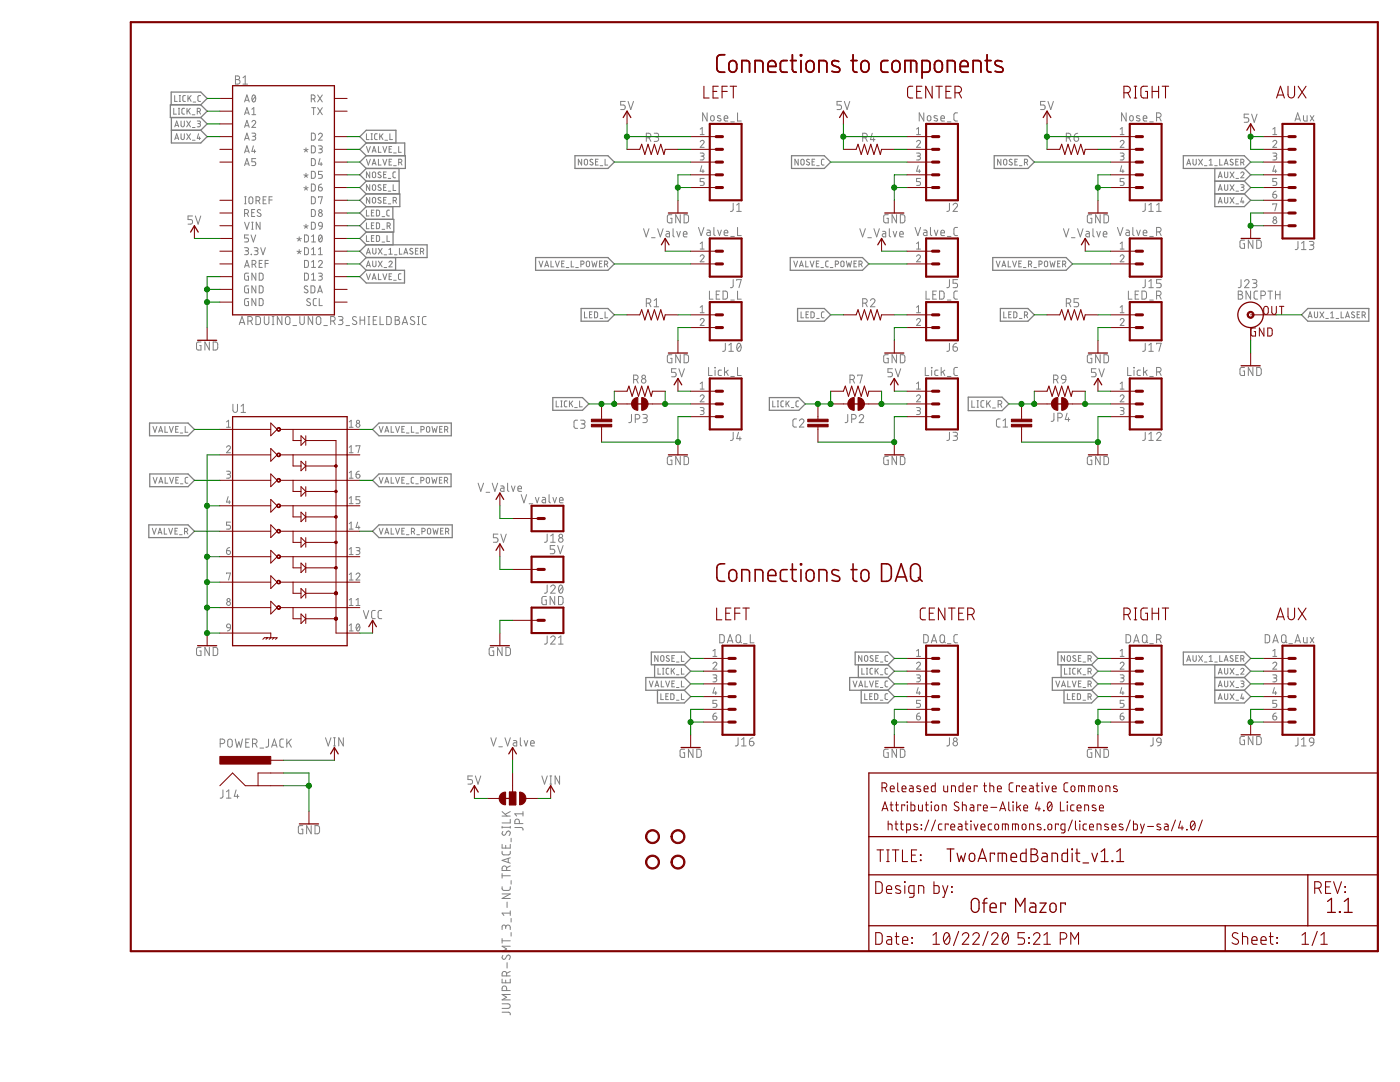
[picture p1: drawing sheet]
<svg xmlns="http://www.w3.org/2000/svg" width="279mm" height="216mm" viewBox="0 0 279 216" stroke-linecap="round" stroke-linejoin="round" font-family="sans-serif">
<g fill="none" stroke="#808080" stroke-width=".2">
<path d="M34.9 19.1v1.1h.5M35.8 19.1h.2M35.9 19.1v1.1M37 19.1h-.4l-.1 .2 .1 .9h.4M37.5 19.1v1.1M37.8 19.5l.3 .7M38.1 19.1l-.6 .7M40 19.1h-.4l-.1 .2v.8l.5 .1M47 15.2h.5a.36 .36 0 0 1 .3 .3 .36 .36 0 0 1-.3 .4 .46 .46 0 0 1 .4 .4 .46 .46 0 0 1-.4 .5h-.5zM47 15.9h.5M48.5 16.8h.9M48.5 15.5l.4-.3v1.6"/>
<path d="M50.4 19l.3-.1a.83 .83 0 0 1 0 1.4 .85 .85 0 0 1-.3-1.3zM51 19.3l-.7 .7M62.1 19.7h.4a.39 .39 0 0 0 .4-.4 .39 .39 0 0 0-.4-.4h-.4v1.4M62.6 19.7l.3 .6M63.4 18.9l.9 1.4M64.3 18.9l-.9 1.4M34.7 21.6v1.2h.5M34.9 25.3l.4-1.1 .4 1.1M34.9 27.9l.4-1.2 .4 1.2M35 25h.6M35 27.6h.6M35.6 22.8h.3"/>
<path d="M35.6 21.6h.3M35.7 21.6v1.2M35.8 20.2h.2M36.1 24.2l.1 .9 .2 .2 .3-.2 .1-.9M36.1 26.7l.1 1 .2 .2 .3-.2 .1-1M36.8 21.6h-.4l-.1 .3v.7l.5 .2M37.3 24.2l.7 1.1M37.3 26.7l.7 1.2M37.3 21.6v1.2M37.6 22.1l.4 .7M38 21.6l-.7 .7M38 24.2l-.7 1.1"/>
<path d="M38 26.7l-.7 1.2M38.4 22.9h.5M38.4 25.4h.5M38.4 28h.5M38.5 20.4h.6M39.4 22.2l.5-.1 .1-.2-.2-.3h-.4v1.2M39.4 24.2h.5l.1 .1-.1 .3-.4 .1M39.6 26.7l-.2 .9h.6M39.7 24.7l.2 .1 .1 .3-.2 .2h-.4M39.8 22.2l.2 .6M39.8 27.3v.6M48.8 39.3h.3"/>
<path d="M48.8 20.3l.5-1.4 .4 1.4M48.8 22.9l.5-1.4 .4 1.4M48.8 25.4l.5-1.4 .4 1.4M48.8 28l.5-1.4 .4 1.4M48.8 30.5l.5-1.4 .4 1.4M48.8 33l.5-1.4 .4 1.4M48.9 20h.7M48.9 22.5h.7M48.9 25.1h.7M48.9 27.6h.7M48.9 30.2h.7M48.9 32.7h.7"/>
<path d="M49 39.3v1.4M49.8 39.4l.3-.1 .2 .1 .2 .9a.39 .39 0 0 1-.4 .4 .39 .39 0 0 1-.4-.4zM50.3 24.3a.38 .38 0 0 1 .5-.2 .38 .38 0 0 1 .1 .6l-.6 .7h.7M50.3 26.6h.6l.1 .2-.1 .4h-.5M50.3 21.8l.4-.3v1.4M50.3 22.9h.7M50.6 29.1l-.3 1.1h.7M50.7 27.2a.38 .38 0 0 1 .3 .4 .38 .38 0 0 1-.3 .4h-.4M50.8 29.9v.6M51 31.6h-.7v.7h.4a.39 .39 0 0 1 .3 .4 .39 .39 0 0 1-.3 .3h-.4M52.5 39.9h.5M53.1 39.3h-.6v1.4h.6"/>
<path d="M53.7 39.9h.6M54.3 39.3h-.6v1.4M60.6 29.8l.5 .2M60.6 34.9l.5 .2M60.6 37.4l.5 .2M61.1 29.5v.5M61.1 34.6v.5M61.1 37.1v.5M61.1 30l.2 .3M61.1 30l-.3 .3M61.1 35.1l.2 .3M61.1 35.1l-.3 .3"/>
<path d="M61.1 37.6l.2 .3M61.1 37.6l-.3 .3M61.5 29.8l-.4 .2M61.5 34.9l-.4 .2M61.5 37.4l-.4 .2M62.1 26.6h.6l.2 .2v.8l-.2 .3-.6 .1zM62.1 29.1h.6l.2 .3v.7l-.2 .4h-.6zM62.1 31.6l.6 .1 .2 .2v.8l-.2 .3h-.6zM62.1 34.2h.6l.2 .2v.8l-.2 .4h-.6zM62.1 36.7l.6 .1 .2 .2v.7l-.2 .4h-.6zM62.1 39.3h.6l.2 .2v.8l-.2 .3-.6 .1zM62.2 21.5h.8"/>
<path d="M62.6 21.5v1.4M63.4 21.5l.9 1.4M63.6 26.9a.38 .38 0 0 1 .5-.3 .38 .38 0 0 1 .1 .6l-.6 .8h.7M63.6 29.1h.4l.3 .3-.1 .3h-.5M63.6 37.4h.4a.39 .39 0 0 1 .3 .4 .39 .39 0 0 1-.4 .3 .39 .39 0 0 1-.3-.4zM63.6 39.4v-.1h.7l-.4 1.4M63.9 31.6l-.3 1.1h.7M63.9 29.7a.38 .38 0 0 1 .4 .4 .38 .38 0 0 1-.4 .4h-.3M64.1 32.4v.6M64.2 36.7l-.5 .3-.1 .4M64.3 34.2h-.7v.6h.4a.39 .39 0 0 1 .3 .4 .39 .39 0 0 1-.3 .4h-.4M64.3 21.5l-.9 1.4"/>
<path d="M73.1 26.7v1.2h.6M73.1 29.2l.4 1.2 .4-1.2M73.1 31.8l.4 1.1 .4-1.1M73.8 34.3v1.2l-.7-1.2v1.2M73.8 36.9v1.1l-.7-1.1v1.1M73.8 39.4v1.2l-.7-1.2v1.2M74 27.9h.3M74 26.7h.3M74.2 26.7v1.2M74.3 30.4l.4-1.2 .4 1.2M74.3 32.9l.4-1.1 .4 1.1M74.4 30.1h.6"/>
<path d="M74.4 32.6h.6M74.4 36.9h.3l.3 .3v.5l-.3 .3-.4-.2zM74.4 34.4l.3-.1 .3 .3v.6l-.3 .3-.4-.2zM74.4 39.5l.3-.1 .3 .3-.1 .7-.2 .1-.4-.1zM75.3 26.7h-.4l-.1 .2v.8l.5 .2M75.5 31.8v1.1h.6M75.5 29.2v1.2h.6M75.8 26.7v1.2M76 36.9h-.4l-.1 .2 .4 .4a.29 .29 0 0 1 .1 .5 .29 .29 0 0 1-.5-.1l-.1-.1M76 34.4l-.4-.1-.1 .3 .4 .4a.29 .29 0 0 1 .1 .4 .29 .29 0 0 1-.5 0l-.1-.1M76 39.5l-.4-.1-.1 .2 .4 .5a.29 .29 0 0 1 .1 .4 .29 .29 0 0 1-.5 0l-.1-.1M76 27.1l.4 .8"/>
<path d="M76.4 29.2l.4 1.2 .4-1.2M76.4 31.8l.4 1.1 .4-1.1M76.4 26.7l-.6 .7M76.6 34.8h.4M76.6 37.4h.4M76.6 39.9h.4M76.8 28h.5M77.1 36.9h-.5v1.1h.5M77.1 34.3h-.5v1.2h.5M77.1 39.4h-.5v1.2h.5M77.5 38.1h.5M77.5 35.6h.5"/>
<path d="M77.7 29.7h.3M77.7 32.3h.3M77.8 26.7v1.2h.5M78.2 31.8h-.5v1.1h.5M78.2 29.2h-.5v1.2h.5M78.5 36.9v1.1h.5M78.5 30.5h.6M78.5 33.1h.6M79 34.3h-.5l-.1 .3v.7l.6 .2M79.6 32.4l.5-.1v-.4l-.5-.1v1.1M79.6 29.2v1.2h.5M79.9 32.4l.3 .5"/>
<path d="M116.1 31.8v1.1l-.7-1.1v1.1M116.7 31.8h.3l.3 .3v.5l-.3 .3h-.3l-.1-.3zM118.3 31.9l-.4-.1-.1 .2 .4 .4a.32 .32 0 0 1 0 .5 .32 .32 0 0 1-.5-.1M118.9 32.3h.4M119.4 31.8h-.5v1.1h.5M119.8 33.1h.5M120.8 31.8v1.1h.5M124.8 20.2h-.9v.8h.5a.46 .46 0 0 1 .4 .4 .46 .46 0 0 1-.4 .5h-.5M125.3 20.2l.6 1.7 .5-1.7M129 27.5h.5a.46 .46 0 0 0 .4-.5 .46 .46 0 0 0-.4-.4h-.5v1.6M129.5 27.5l.4 .7M130.6 26.6h.5a.36 .36 0 0 1 .3 .3 .36 .36 0 0 1-.3 .4h-.4"/>
<path d="M131 27.3a.46 .46 0 0 1 .4 .5 .46 .46 0 0 1-.4 .4h-.4M139.7 28.3a.38 .38 0 0 1 .6-.3 .38 .38 0 0 1 .1 .6l-.7 .8h.8M139.7 30.5l.7 .1 .1 .2-.1 .3-.5 .1M139.7 25.8l.4-.3v1.4M139.7 26.9h.8M140.1 33.1l-.4 1.1h.8M140.1 31.2a.38 .38 0 0 1 .4 .3 .38 .38 0 0 1-.4 .4h-.4M140.3 33.8v.7M140.5 35.6h-.8v.6h.5a.39 .39 0 0 1 .3 .4 .39 .39 0 0 1-.3 .4h-.5M141.1 22.5v1.7l-.9-1.7v1.7M141.9 23.2l.3-.1 .2 .1 .1 .6a.36 .36 0 0 1-.3 .4 .36 .36 0 0 1-.4-.4zM143.8 23.2l-.5-.1-.1 .2 .7 .5v.2l-.2 .2-.5-.2"/>
<path d="M144.5 23.6h.7a.38 .38 0 0 0-.2-.5 .38 .38 0 0 0-.5 .3l.1 .7 .6 .1M145.8 24.3h.8M147.2 22.5v1.7h.7M159.3 31.8v1.1l-.7-1.1v1.1M159.9 31.9l.2-.1 .3 .1 .1 .7-.3 .3-.3-.2zM161.5 31.9l-.4-.1-.1 .2 .5 .4a.32 .32 0 0 1-.1 .5 .32 .32 0 0 1-.5-.1M162.1 32.3h.4M162.6 31.8h-.5v1.1h.5M163 33.1h.5M164.5 31.8h-.4l-.2 .2 .1 .8 .5 .1M167.9 20.2h-.9v.8h.6a.46 .46 0 0 1 .3 .4 .46 .46 0 0 1-.3 .5h-.6M168.5 20.2l.6 1.7 .5-1.7"/>
<path d="M172.2 27.5h.4a.46 .46 0 0 0 .5-.5 .46 .46 0 0 0-.5-.4h-.4v1.6M172.7 27.5l.4 .7M174.1 26.6l-.4 1.3h.9M174.3 27.5v.7M182.9 28.3a.38 .38 0 0 1 .6-.3 .38 .38 0 0 1 .1 .6l-.7 .8h.8M182.9 30.5l.6 .1 .2 .2-.2 .3-.4 .1M182.9 26.9h.8M182.9 25.8l.4-.3v1.4M183.2 33.1l-.3 1.1h.8M183.3 31.2a.38 .38 0 0 1 .4 .3 .38 .38 0 0 1-.4 .4h-.4M183.5 33.8v.7M183.7 35.6h-.8v.6h.5a.39 .39 0 0 1 .3 .4 .39 .39 0 0 1-.3 .4h-.5"/>
<path d="M184.4 22.5v1.7l-.9-1.7v1.7M185.2 23.2l.2-.1 .3 .1 .1 .6a.36 .36 0 0 1-.4 .4 .36 .36 0 0 1-.3-.4zM187 23.2l-.5-.1-.1 .2 .7 .5v.2l-.2 .2-.5-.2M187.8 23.6h.7a.38 .38 0 0 0-.3-.5 .38 .38 0 0 0-.4 .3v.7l.7 .1M189.1 24.3h.7M191.1 22.5h-.5l-.2 .4 .1 1.1 .6 .2M199.7 31.8v1.1l-.6-1.1v1.1M200.4 31.8h.3l.2 .3v.5l-.2 .3h-.3l-.1-.3zM202 31.9l-.4-.1-.2 .2 .5 .4a.29 .29 0 0 1 0 .5 .29 .29 0 0 1-.4 0l-.1-.1M202.5 32.3h.4M203.1 31.8h-.6v1.1h.6M203.4 33.1h.6"/>
<path d="M204.4 32.4l.6-.1v-.4l-.6-.1v1.1M204.8 32.4l.3 .5M208.6 20.2h-.9v.8h.5a.46 .46 0 0 1 .4 .4 .46 .46 0 0 1-.4 .5h-.5M209.1 20.2l.6 1.7 .5-1.7M212.8 27.5h.5a.46 .46 0 0 0 .4-.5 .46 .46 0 0 0-.4-.4h-.5v1.6M213.3 27.5l.4 .7M214.4 27.3h.5a.45 .45 0 0 1 .4 .5 .45 .45 0 0 1-.5 .4 .45 .45 0 0 1-.4-.5zM215.1 26.6a.7 .7 0 0 0-.7 .7M223.6 28.3a.38 .38 0 0 1 .5-.3 .38 .38 0 0 1 .1 .6l-.6 .8h.7M223.6 30.5l.6 .1 .1 .2-.1 .3-.5 .1M223.6 26.9h.7M223.6 25.8l.3-.3v1.4"/>
<path d="M223.9 33.1l-.3 1.1h.7M223.9 31.2a.38 .38 0 0 1 .4 .3 .38 .38 0 0 1-.4 .4h-.3M224.1 33.8v.7M224.3 35.6h-.7v.6h.4a.39 .39 0 0 1 .3 .4 .39 .39 0 0 1-.3 .4h-.4M224.7 22.5v1.7l-.9-1.7v1.7M225.6 23.2l.2-.1 .3 .1 .1 .6a.36 .36 0 0 1-.4 .4 .36 .36 0 0 1-.4-.4zM227.4 23.2l-.5-.1-.1 .2 .6 .4 .1 .3-.2 .2-.5-.2M228.2 23.6h.7a.38 .38 0 0 0-.3-.5 .38 .38 0 0 0-.4 .3v.7l.7 .1M229.4 24.3h.8M230.8 23.4h.5a.46 .46 0 0 0 .4-.4 .46 .46 0 0 0-.4-.5h-.5v1.7M231.4 23.4l.3 .8M236.8 32.9l.4-1.1 .4 1.1"/>
<path d="M236.9 32.6h.6M238.1 31.8v.8l.2 .3 .4-.2v-.9M239.2 31.8l.8 1.1M240 31.8l-.8 1.1M240.4 33.1h.5M241.3 32.9h.7M241.3 32l.4-.2v1.1M242.4 33.1h.5M243.1 35.5l.4-1.2 .4 1.2M243.1 38l.4-1.1 .4 1.1M243.2 35.2h.6M243.2 37.7h.6"/>
<path d="M243.4 31.8v1.1h.5M244.3 32.9l.4-1.1 .4 1.1M244.4 34.3v1l.2 .2 .4-.2v-1M244.4 36.9v.9l.2 .2 .4-.2v-.9M244.4 39.4v1l.2 .1 .4-.1v-1M244.4 32.6h.6M245.5 34.3l.8 1.2M245.5 36.9l.8 1.1M245.5 39.4l.8 1.2M246.1 31.9a.3 .3 0 0 0-.5-.1 .3 .3 0 0 0 0 .5l.4 .1a.32 .32 0 0 1-.1 .5 .32 .32 0 0 1-.4-.1M246.3 34.3l-.8 1.2M246.3 36.9l-.8 1.1"/>
<path d="M246.3 39.4l-.8 1.2M246.6 32.3h.4M246.7 38.1h.5M246.7 35.6h.5M247.1 31.8h-.5v1.1h.5M247.6 32.4l.6-.1v-.4l-.6-.1v1.1M247.6 34.6a.32 .32 0 0 1 .5-.3 .32 .32 0 0 1 .1 .5l-.6 .7h.7M247.6 36.9h.5l.2 .1-.2 .3-.3 .1M247.9 39.4l-.3 .9h.7M247.9 37.4l.3 .1 .1 .3-.2 .2h-.5M248 32.4l.3 .5M249.2 22.8h-.9v.7h.6a.46 .46 0 0 1 .3 .5 .46 .46 0 0 1-.3 .4h-.6"/>
<path d="M249.8 22.8l.5 1.6 .6-1.6M254 28.3a.39 .39 0 0 1 .6-.3 .39 .39 0 0 1 .1 .6l-.7 .8h.8M254 30.5l.6 .1 .2 .2-.2 .3-.4 .1M254 38.8h.5a.39 .39 0 0 1 .3 .4 .39 .39 0 0 1-.4 .4 .39 .39 0 0 1-.4-.4zM254 26.9h.8M254 25.8l.4-.3v1.4M254.3 33.1l-.3 1.1h.8M254.4 31.2a.38 .38 0 0 1 .4 .3 .38 .38 0 0 1-.4 .4h-.4M254.6 33.8v.7M254.7 38.1l-.6 .3-.1 .4M254.8 35.6h-.8v.6h.5a.39 .39 0 0 1 .3 .4 .39 .39 0 0 1-.3 .4h-.5M258.4 24.2l.6-1.7 .5 1.7"/>
<path d="M258.6 23.7h.8M260.1 23.1l.1 .9 .2 .2h.5v-1.1M261.5 23.1l.7 1.1M262.2 23.1l-.7 1.1M38.4 43.1h-.9v.7h.6a.46 .46 0 0 1 .3 .5 .46 .46 0 0 1-.3 .4h-.6M39 43.1l.5 1.6 .6-1.6M48.8 42.6h.4a.39 .39 0 0 0 .4-.4 .39 .39 0 0 0-.4-.4h-.4v1.4M48.8 49.4l.6 .1 .2 .2-.2 .3h-.4M48.8 40.7h.3M48.8 44.3l.5 1.4 .4-1.4M48.8 53.4l.5-1.4 .4 1.4M48.9 53h.7"/>
<path d="M49.2 50a.39 .39 0 0 1 .4 .4 .39 .39 0 0 1-.4 .4h-.4M49.3 42.6l.3 .6M49.6 46.9h-.8v.6h.5a.4 .4 0 0 1 .3 .4 .4 .4 0 0 1-.3 .4h-.5M49.6 54.5h-.6l-.2 .2v.9l.2 .3h.6v-.8h-.2M49.6 57l-.6 .1-.2 .1v.9l.2 .3h.6v-.7h-.2M49.6 59.6h-.6l-.2 .2v.9l.2 .3h.6v-.8h-.2M50.1 46.9l.5 1.4 .4-1.4M50.1 50.7l.1 .1zM50.2 44.3h.3M50.2 45.7h.3M50.2 42.4h.5M50.3 52.7h.4a.39 .39 0 0 0 .4-.3 .39 .39 0 0 0-.4-.4h-.4v1.4"/>
<path d="M50.4 44.3v1.4M50.7 49.4l.6 .1 .2 .2-.2 .3h-.4M50.8 52.7l.3 .7M50.8 41.8h-.6v1.4h.6M51.1 54.5v1.4l-.8-1.4v1.4M51.1 57v1.4l-.8-1.4v1.4M51.1 59.6v1.4l-.8-1.4v1.4M51.1 40h.4a.39 .39 0 0 0 .4-.3 .39 .39 0 0 0-.4-.4h-.4v1.4M51.1 50a.39 .39 0 0 1 .4 .4 .39 .39 0 0 1-.4 .4h-.4M51.6 40l.3 .7M51.7 54.5h.6l.2 .2v.8l-.2 .4h-.6zM51.7 57l.6 .1 .2 .2v.8l-.2 .3h-.6z"/>
<path d="M51.7 59.6h.6l.2 .2v.8l-.2 .4h-.6zM51.7 52.6h.5M51.9 44.3v1.4l-.8-1.4v1.4M52 41.9l-.5-.1-.1 .3 .5 .5a.35 .35 0 0 1 .1 .6 .35 .35 0 0 1-.5-.1l-.2-.1M52 49.4l.5 1.4 .5-1.4M52.3 52h-.6v1.4h.6M52.9 52.6h.6M53.5 52h-.6v1.4M59.3 47.6l.4 .1M59.3 50.1l.4 .2M59.7 47.3v.4M59.7 49.8v.5"/>
<path d="M59.7 47.7l.3 .4M59.7 47.7l-.3 .4M59.7 50.3l.3 .3M59.7 50.3l-.3 .3M60.1 47.6l-.4 .1M60.1 50.1l-.4 .2M60.6 45l.5 .2M60.8 46.9h.5l.2 .2 .1 .8-.3 .4h-.5zM60.8 49.4l.5 .1 .2 .2 .1 .7-.3 .4h-.5zM60.8 52h.5l.2 .2 .1 .8-.3 .3-.5 .1zM60.8 54.5h.5l.2 .2 .1 .8-.3 .4h-.5zM61.1 44.7v.5"/>
<path d="M61.1 45.2l.2 .4M61.1 45.2l-.3 .4M61.4 57.2l-.5-.1-.2 .3 .7 .6a.39 .39 0 0 1-.2 .5 .39 .39 0 0 1-.5-.2M61.5 45l-.4 .2M61.9 59.7l-.5-.1-.2 .3 .6 .5a.35 .35 0 0 1 .1 .5 .35 .35 0 0 1-.6 0l-.1-.1M62.1 57l.5 .1 .2 .2v.8l-.2 .3h-.5zM62.1 41.8h.6l.2 .3v.7l-.2 .4h-.6zM62.1 44.3l.6 .1 .2 .2v.8l-.2 .3h-.6zM62.2 47.2l.4-.3v1.4M62.2 49.7l.4-.3v1.4M62.2 52.3l.4-.3v1.4M62.2 54.8l.4-.3v1.4"/>
<path d="M62.2 48.3h.8M62.2 50.8h.8M62.2 53.4h.8M62.2 55.9h.8M63.1 59.6h-.4l-.2 .3v.9l.2 .2h.4M63.4 58.4l.5-1.4 .4 1.4M63.5 58.1h.7M63.6 52.3a.38 .38 0 0 1 .5-.3 .38 .38 0 0 1 .1 .6l-.6 .8h.7M63.6 54.5h.4l.3 .3-.1 .3h-.5M63.6 50.8h.7M63.6 49.7l.3-.3v1.4M63.7 44.5l.2-.2 .3 .2 .1 .6-.7-.1z"/>
<path d="M63.7 59.6v1.4h.6M63.7 47l.2-.1a.83 .83 0 0 1 0 1.4 .87 .87 0 0 1-.2-1.3zM63.9 55.1a.39 .39 0 0 1 .4 .4 .39 .39 0 0 1-.4 .4h-.3M64.3 47.2l-.7 .8M64.3 45.1l-.2 .5-.4 .1M73.1 41.9v1.2h.6M73.1 47v1.2h.6M73.1 44.5v1.1h.6M73.1 54.6l.4 1.2 .4-1.2M73.1 50.7l.4-1.1 .4 1.1M73.1 53.3l.4-1.2 .4 1.2M73.2 50.4h.6"/>
<path d="M73.2 53h.6M74.1 42.4h.4M74.1 47.5h.4M74.1 45h.4M74.3 55.8l.4-1.2 .4 1.2M74.4 49.6v.9l.2 .2 .4-.2v-.9M74.4 52.1v1l.2 .1 .4-.1v-1M74.4 55.5h.6M74.6 47h-.5v1.2h.5M74.6 41.9h-.5v1.2h.5M74.6 44.5h-.5v1.1h.5M75.1 47h.5l.1 .2v.8l-.1 .2h-.5z"/>
<path d="M75.1 41.9l.5 .1 .1 .1v.8l-.1 .2h-.5zM75.1 44.5h.5l.1 .2v.7l-.1 .2h-.5zM75.5 49.6l.8 1.1M75.5 52.1l.8 1.2M75.5 54.6v1.2h.6M76.2 43.2h.6M76.2 45.8h.6M76.2 48.3h.6M76.3 49.6l-.8 1.1M76.3 52.1l-.8 1.2M76.4 54.6l.4 1.2 .4-1.2M76.6 50.8h.6"/>
<path d="M76.6 53.4h.6M77.2 47v1.2h.6M77.3 45.1h.4l.2-.2-.1-.3-.5-.1v1.1M77.5 40.7h.5M77.6 52.3a.32 .32 0 0 1 .5-.2 .32 .32 0 0 1 .1 .5l-.6 .7h.7M77.6 49.8l.3-.2v1.1M77.6 50.7h.7M77.6 45.1l.3 .5M77.7 55.1h.3M77.7 41.9l-.4 .1-.1 .2v.7l.5 .2M78.2 54.6h-.5v1.2h.5M78.5 40l.6-.1v-.4l-.6-.1v1.2"/>
<path d="M78.5 55.9h.6M78.7 50.8h.5M78.9 40l.2 .6M79.7 49.6v1.1h.5M80 54.6l-.3 .1-.2 .2 .1 .8 .4 .1M80.6 50.7l.4-1.1 .4 1.1M80.7 50.4h.6M82.4 49.6h-.4l-.2 .2 .5 .4a.29 .29 0 0 1 0 .5 .29 .29 0 0 1-.4-.1l-.1-.1M82.9 50.1h.4M83.4 49.6h-.5v1.1h.5M83.9 50.2l.6-.1v-.4l-.6-.1v1.1M84.3 50.2l.3 .5"/>
<path d="M107.6 52.1l.4 1.2 .4-1.2M108.7 53.3l.4-1.2 .4 1.2M108.8 53h.6M110 52.1v1.2h.5M110.8 52.1l.4 1.2 .4-1.2M112.1 52.6h.4M112.6 52.1h-.5v1.2h.5M113 53.4h.5M114 52.1v1.2h.5M114.9 53.4h.5M115.9 52.7h.5l.2-.2-.1-.3-.6-.1v1.2M117.1 52.2l.3-.1 .3 .3-.1 .7-.2 .1h-.3l-.1-.3z"/>
<path d="M118.1 52.1l.3 1.2 .2-.8 .3 .8 .2-1.2M119.6 52.6h.4M120.2 52.1h-.6v1.2h.6M120.6 52.7l.6-.1v-.4l-.6-.1v1.2M121 52.7l.3 .6M128.4 45.6l.6 1.7 .5-1.7M130 47.4h.7M130.6 60l.4-.4v1.6M131.3 45.6l.5 1.7 .5-1.7M133 46.2h.4l.2 .2v.9l-.5-.1-.2-.2v-.3l.7-.1M134.1 42.8l-.7 .1-.2 .2 .1 1.3 .8 .1v-.9h-.3M134.3 45.6v1.4l.3 .3"/>
<path d="M135.1 46.2l.3 1.1 .4-1.1M135.8 42.8v1.7l-.9-1.7v1.7M136.4 46.7h.7a.38 .38 0 0 0-.3-.5 .38 .38 0 0 0-.4 .3l.1 .7 .6 .1M136.5 42.8l.6 .1 .3 .2v1.1l-.3 .2-.6 .1zM139.4 45.4l.5 1.6 .6-1.6M139.7 51.2a.38 .38 0 0 1 .6-.3 .38 .38 0 0 1 .1 .6l-.7 .7h.8M139.7 48.6l.4-.3v1.4M139.7 49.7h.8M141.1 45.9h.5l.2 .3v.8h-.6l-.2-.2 .1-.3 .7-.1M141.6 58.1v1.6h.7M142.5 45.4v1.3l.2 .3M142.9 58.8h.6"/>
<path d="M143.2 45.9l.4 1.1 .4-1.1M143.7 58.1h-.8v1.6h.8M144.3 58.1h.6l.3 .3v1l-.3 .3h-.6zM144.5 46.5h.7a.38 .38 0 0 0-.2-.6 .38 .38 0 0 0-.5 .4l.1 .6 .6 .1M145.8 47.2h.8M145.8 59.9h.8M146.3 40.6v1.4l-.5 .2M146.3 55.8v1.4l-.2 .2h-.3M147 42.2h.9M147 40.9l.5-.3v1.6M147 56v-.2h.9l-.4 1.6M147.2 45.4v1.6h.7"/>
<path d="M147.2 58.1v1.6h.7M158.4 52.1l.4 1.2 .4-1.2M159.6 53.3l.3-1.2 .4 1.2M159.6 53h.6M160.8 52.1v1.2h.5M161.7 52.1l.4 1.2 .4-1.2M162.9 52.6h.4M163.4 52.1h-.5v1.2h.5M163.8 53.4h.5M165.3 52.1h-.4l-.1 .2v.8l.5 .2M165.7 53.4h.5M166.7 52.7l.6-.1v-.4l-.6-.1v1.2"/>
<path d="M167.9 52.2l.3-.1 .2 .2v.8l-.2 .1-.4-.1zM168.9 52.1l.3 1.2 .2-.8 .3 .8 .2-1.2M170.4 52.6h.4M170.9 52.1h-.5v1.2h.5M171.4 52.7h.5l.2-.2-.1-.3-.6-.1v1.2M171.6 45.6l.5 1.7 .6-1.7M171.8 52.7l.3 .6M173.2 47.4h.7M173.7 60a.45 .45 0 0 1 .6-.4 .45 .45 0 0 1 .2 .7l-.8 .9h.9M174.4 45.6l.6 1.7 .5-1.7M176.1 46.2h.5l.2 .1v1l-.6-.1-.1-.2v-.3l.7-.1M177.3 42.8l-.7 .1-.2 .2v1l.2 .3 .7 .1v-.9h-.3"/>
<path d="M177.5 45.6v1.4l.3 .3M178.2 46.2l.4 1.1 .4-1.1M178.9 42.8v1.7l-.9-1.7v1.7M179.6 46.7h.7a.38 .38 0 0 0-.3-.5 .38 .38 0 0 0-.4 .3v.7l.7 .1M179.7 42.8l.6 .1 .3 .2v.9l-.3 .4-.6 .1zM182.6 45.4l.6 1.6 .5-1.6M182.9 51.2a.38 .38 0 0 1 .6-.3 .38 .38 0 0 1 .1 .6l-.7 .7h.8M182.9 49.7h.8M182.9 48.6l.4-.3v1.4M184.4 45.9h.4l.2 .3v.8h-.6l-.1-.2v-.3l.7-.1M184.8 58.1v1.6h.7M185.7 45.4v1.3l.3 .3"/>
<path d="M186.2 58.8h.5M186.5 45.9l.3 1.1 .4-1.1M186.9 58.1h-.7v1.6h.7M187.5 58.1h.7l.2 .3v.8l-.2 .5h-.7zM187.8 46.5h.7a.38 .38 0 0 0-.3-.6 .38 .38 0 0 0-.4 .4v.6l.7 .1M189.1 47.2h.7M189.1 59.9h.7M189.5 40.6v1.4l-.5 .2M189.5 55.8v1.4l-.2 .2h-.3M190.2 40.9a.44 .44 0 0 1 .6-.3 .44 .44 0 0 1 .2 .7l-.8 .9h.9M191.1 45.4h-.5l-.2 .3 .1 1.2 .6 .1M191.1 58.1h-.5l-.2 .3v1.1l.2 .2h.5"/>
<path d="M191.1 55.8h-.9v.7h.5a.45 .45 0 0 1 .4 .5 .45 .45 0 0 1-.4 .4h-.5M198.8 52.1l.4 1.2 .4-1.2M200 53.3l.3-1.2 .4 1.2M200 53h.6M201.2 52.1v1.2h.5M202.1 52.1l.4 1.2 .4-1.2M203.3 52.6h.4M203.9 52.1h-.6v1.2h.6M204.2 53.4h.5M205.3 52.7h.4l.2-.2-.1-.3-.5-.1v1.2M205.6 52.7l.3 .6M206.3 53.4h.5"/>
<path d="M207.3 52.7h.5l.2-.2-.1-.3-.6-.1v1.2M208.6 52.2l.2-.1 .3 .2v.8l-.3 .1h-.2l-.2-.3zM209.5 52.1l.3 1.2 .3-.8 .2 .8 .3-1.2M211.1 52.6h.4M211.6 52.1h-.5v1.2h.5M212.1 52.7h.4l.2-.2-.1-.3-.5-.1v1.2M212.2 45.6l.6 1.7 .5-1.7M212.4 52.7l.3 .6M213.8 47.4h.7M215.1 45.6l.5 1.7 .5-1.7M215.3 59.6h-.9v.7h.5a.45 .45 0 0 1 .4 .5 .45 .45 0 0 1-.4 .4h-.5M216.8 46.2h.4l.2 .1v1l-.7-.2v-.4l.7-.1"/>
<path d="M217.9 42.8l-.7 .1-.2 .2v1l.2 .3 .7 .1v-.9h-.3M218.1 45.6v1.4l.3 .3M218.9 46.2l.3 1.1 .4-1.1M219.6 42.8v1.7l-.9-1.7v1.7M220.2 46.7h.7a.38 .38 0 0 0-.3-.5 .38 .38 0 0 0-.4 .3l.1 .7 .6 .1M220.3 42.8l.7 .1 .2 .2v.9l-.2 .4-.7 .1zM223 45.4l.6 1.6 .5-1.6M223.6 51.2a.38 .38 0 0 1 .5-.3 .38 .38 0 0 1 .1 .6l-.6 .7h.7M223.6 49.7h.7M223.6 48.6l.3-.3v1.4M224.7 45.9h.5l.2 .3v.8h-.6l-.1-.2v-.3l.7-.1M225.2 58.1v1.6h.7"/>
<path d="M226.1 45.4v1.3l.3 .3M226.5 58.8h.6M226.8 45.9l.4 1.1 .4-1.1M227.3 58.1h-.8v1.6h.8M227.9 58.1h.6l.3 .3v.8l-.3 .5h-.6zM228.2 46.5h.7a.38 .38 0 0 0-.3-.6 .38 .38 0 0 0-.4 .4v.6l.7 .1M228.6 40.6l-.1 1.4-.5 .2M228.6 55.8l-.1 1.4-.2 .2h-.3M229.3 42.2h.9M229.3 57.4h.9M229.3 40.9l.4-.3v1.6M229.3 56.2l.4-.4v1.6"/>
<path d="M229.4 47.2h.8M229.4 59.9h.8M230.8 46.3h.5a.44 .44 0 0 0 .4-.5 .44 .44 0 0 0-.4-.4h-.5v1.6M230.8 59h.5a.44 .44 0 0 0 .4-.5 .44 .44 0 0 0-.4-.4h-.5v1.6M230.8 42.2h.9M230.8 40.9l.5-.3v1.6M231.4 46.3l.3 .7M231.4 59l.3 .7M231.7 55.8h-.9v.7h.6a.45 .45 0 0 1 .3 .5 .45 .45 0 0 1-.3 .4h-.6M243.1 40.6l.4-1.2 .4 1.2M243.2 40.3h.6M246.7 40.7h.5"/>
<path d="M247.1 58.1h.5a.36 .36 0 0 1 .3 .3 .36 .36 0 0 1-.3 .4 .44 .44 0 0 1 .4 .4 .44 .44 0 0 1-.4 .5h-.5zM247.1 58.8h.5M247.7 55.8l-.1 1.4-.2 .2h-.3M248.1 40v.6M248.4 47.9h-.7l-.2 .2 .1 1.3 .8 .2v-1h-.3M248.4 56.2a.44 .44 0 0 1 .6-.4 .44 .44 0 0 1 .1 .7l-.7 .9h.9M249.6 58.1v1.6l-.9-1.6v1.6M249.9 55.8h.6a.36 .36 0 0 1 .3 .4 .36 .36 0 0 1-.3 .3h-.4M250 47.9v1.7l-.9-1.7v1.7M250.4 56.5a.44 .44 0 0 1 .4 .5 .44 .44 0 0 1-.4 .4h-.5M250.8 47.9h.6l.3 .3v.9l-.3 .4-.6 .1zM251 58.1h-.5l-.2 .3v1.1l.2 .2h.5"/>
<path d="M251.7 59h.4a.44 .44 0 0 0 .5-.5 .44 .44 0 0 0-.5-.4h-.4v1.6M253 58.1h.9M253.5 58.1v1.6M254 40.9v-.2h.8l-.4 1.4M254.6 58.8h.9M254.6 58.1v1.6M255.5 58.1v1.6M259 48.2v1.4l-.5 .2M259.7 49.8h.9M259.7 48.5l.5-.3v1.6M261.3 48.2h.6a.36 .36 0 0 1 .3 .3 .36 .36 0 0 1-.3 .4h-.4M261.8 48.9a.46 .46 0 0 1 .4 .5 .46 .46 0 0 1-.4 .4h-.5"/>
<path d="M40.1 68.2l-.7 .1-.2 .2v1l.2 .3h.7v-.8h-.2M41.8 68.2v1.6l-.9-1.6v1.6M42.5 68.2l.7 .1 .2 .2 .1 .9-.3 .4h-.7zM47.8 64.8l.5-1.6 .6 1.6M47.9 64.4h.8M49.5 64.1h.4a.44 .44 0 0 0 .5-.5 .44 .44 0 0 0-.5-.4h-.4v1.6M50 64.1l.4 .7M51.1 63.2h.6l.2 .2 .1 .9-.3 .4-.6 .1zM52.7 63.2v1.1a.46 .46 0 0 0 .5 .5 .46 .46 0 0 0 .5-.5v-1.1M54.3 63.2h.4M54.3 64.8h.4M54.5 63.2v1.6"/>
<path d="M56.3 63.2v1.6l-.9-1.6v1.6M57.1 63.3l.3-.1 .3 .1 .2 1a.46 .46 0 0 1-.5 .5 .46 .46 0 0 1-.4-.5v-.7zM58.5 65h.7M59.8 63.2v1.1a.44 .44 0 0 0 .5 .5 .44 .44 0 0 0 .4-.5v-1.1M62.4 63.2v1.6l-.9-1.6v1.6M63.2 63.3l.4-.1 .3 .1 .1 .3v.7a.46 .46 0 0 1-.4 .5 .46 .46 0 0 1-.5-.5zM64.6 65h.7M66 64.1h.4a.44 .44 0 0 0 .5-.5 .44 .44 0 0 0-.5-.4h-.4v1.6M66.5 64.1l.4 .7M67.5 63.2h.6a.36 .36 0 0 1 .4 .3 .36 .36 0 0 1-.4 .4h-.4M68 63.9a.44 .44 0 0 1 .5 .4 .44 .44 0 0 1-.5 .5h-.5M69 65h.8"/>
<path d="M71.1 63.3a.41 .41 0 0 0-.6-.1 .41 .41 0 0 0 0 .6l.5 .3a.44 .44 0 0 1 0 .7 .44 .44 0 0 1-.7-.2M71.9 63.9h.9M71.9 63.2v1.6M72.8 63.2v1.6M73.4 63.2h.4M73.4 64.8h.4M73.6 63.2v1.6M74.5 63.9h.5M75.2 63.2h-.7v1.6h.7M75.8 63.2v1.6h.8M77.2 63.2h.6l.2 .2 .1 .9-.3 .4-.6 .1zM78.9 63.2h.4a.36 .36 0 0 1 .4 .3 .36 .36 0 0 1-.4 .4 .44 .44 0 0 1 .5 .4 .44 .44 0 0 1-.5 .5h-.4z"/>
<path d="M78.9 63.9h.4M80.3 64.8l.5-1.6 .5 1.6M80.4 64.4h.8M82.7 63.3a.41 .41 0 0 0-.6-.1 .41 .41 0 0 0-.1 .6l.6 .3a.38 .38 0 0 1 .1 .5 .38 .38 0 0 1-.5 .1l-.3-.1M83.3 63.2h.4M83.3 64.8h.4M83.5 63.2v1.6M85 63.2h-.5l-.2 .3v1.1l.2 .1 .5 .1M116.6 62.2v1.2h.6M117.6 62.8h.4M118.2 62.2h-.6v1.2h.6M118.6 62.2l.5 .1 .2 .1v.8l-.3 .2h-.4z"/>
<path d="M119.8 63.5h.5M120.8 62.2v1.2h.5M126.4 75.7h.5a.44 .44 0 0 0 .5-.4 .44 .44 0 0 0-.5-.5h-.5v1.7M127 75.7l.4 .8M129 60.5h.5a.44 .44 0 0 0 .4-.5 .44 .44 0 0 0-.4-.4h-.5v1.6M129.5 60.5l.4 .7M130.6 61.2h.8M134.1 70.8h-.7l-.2 .2v1l.2 .4h.7v-.9h-.3M134.9 73.6h-.9v.7h.6a.45 .45 0 0 1 .3 .4 .45 .45 0 0 1-.3 .5h-.6M135.5 73.6l.5 1.6 .6-1.6M135.8 70.8v1.6l-.9-1.6v1.6M136.5 70.8h.6l.3 .3v1l-.3 .3h-.6z"/>
<path d="M139.7 79.1a.38 .38 0 0 1 .6-.3 .38 .38 0 0 1 .1 .6l-.7 .8h.8M139.7 63.9a.39 .39 0 0 1 .6-.3 .39 .39 0 0 1 .1 .6l-.7 .7h.8M139.7 61.3l.4-.3v1.4M139.7 76.6l.4-.4v1.4M139.7 77.6h.8M139.7 62.4h.8M141.4 73.3v1.6h.7M142.7 73.3v.1zM142.7 73.9v1M144 73.9h-.5l-.2 .2 .1 .8h.6M144.6 73.3v1.6M144.8 68.5l-.1 1.4-.2 .2h-.3"/>
<path d="M144.9 74.2l.4 .7M145.3 73.9l-.7 .5M145.5 70.1h.9M145.5 68.9l.4-.4v1.6M145.8 75.1h.8M147.2 73.3v1.6h.7M147.2 68.6l.3-.1a.93 .93 0 0 1 0 1.6 1.02 1.02 0 0 1-.3-1.5zM147.8 68.9l-.7 .8M159.9 62.2v1.2h.5M160.9 62.8h.3M161.4 62.2h-.5v1.2h.5M161.8 62.2h.4l.3 .2v.8l-.2 .2h-.5z"/>
<path d="M163 63.5h.5M164.5 62.2l-.4 .1-.2 .2 .1 .7 .5 .2M169.6 75.7h.5a.44 .44 0 0 0 .4-.4 .44 .44 0 0 0-.4-.5h-.5v1.7M170.2 75.7l.3 .8M171.2 75v-.2h.9l-.5 1.7M172.2 60.5h.4a.44 .44 0 0 0 .5-.5 .44 .44 0 0 0-.5-.4h-.4v1.6M172.7 60.5l.4 .7M177.3 70.8h-.7l-.2 .2v1l.2 .4h.7v-.9h-.3M178.1 73.6h-.9v.7h.5a.45 .45 0 0 1 .4 .4 .45 .45 0 0 1-.4 .5h-.5M178.7 73.6l.5 1.6 .5-1.6M178.9 70.8v1.6l-.9-1.6v1.6M179.7 70.8h.6l.3 .3v.8l-.3 .5h-.6z"/>
<path d="M182.9 79.1a.38 .38 0 0 1 .6-.3 .38 .38 0 0 1 .1 .6l-.7 .8h.8M182.9 63.9a.38 .38 0 0 1 .6-.3 .38 .38 0 0 1 .1 .6l-.7 .7h.8M182.9 77.6h.8M182.9 62.4h.8M182.9 61.3l.4-.3v1.4M182.9 76.6l.4-.4v1.4M184.7 73.3v1.6h.7M185.9 73.3l.1 .1zM185.9 73.9v1M187.2 73.9h-.5l-.1 .2v.8h.6M187.8 73.3v1.6M188.2 74.2l.4 .7"/>
<path d="M188.6 73.9l-.8 .5M189.1 75.1h.7M189.5 68.5v1.4l-.2 .2h-.3M190.2 69.2h.5a.45 .45 0 0 1 .4 .5 .45 .45 0 0 1-.5 .4 .45 .45 0 0 1-.4-.4zM190.9 68.5l-.4 .1-.3 .6M191.1 73.3h-.5l-.2 .4v1l.2 .2h.5M194 79.9v1.4h.5M195 79.9h.3M195.1 79.9v1.4M196.4 79.9l-.5 .1-.1 .2v.9l.6 .2M196.9 79.9v1.4M197.7 79.9l-.8 .9"/>
<path d="M200.3 62.2v1.2h.6M201.3 62.8h.4M201.8 62.2h-.5v1.2h.5M202.3 62.2l.5 .1 .1 .1v.8l-.3 .2h-.3zM203.4 63.5h.6M204.4 62.9h.5l.2-.3-.1-.2-.6-.2v1.2M204.8 62.9l.3 .5M210.3 75.7h.4a.44 .44 0 0 0 .5-.4 .44 .44 0 0 0-.5-.5h-.4v1.7M210.8 75.7l.4 .8M211.9 75l.4-.2 .3 .2 .1 .7-.8-.1-.1-.3zM212.7 75.7l-.3 .6-.4 .2M212.8 60.5h.5a.44 .44 0 0 0 .4-.5 .44 .44 0 0 0-.4-.4h-.5v1.6"/>
<path d="M213.3 60.5l.4 .7M217.9 70.8h-.7l-.2 .2v1l.2 .4h.7v-.9h-.3M218.7 73.6h-.9v.7h.6a.45 .45 0 0 1 .3 .4 .45 .45 0 0 1-.3 .5h-.6M219.3 73.6l.6 1.6 .5-1.6M219.6 70.8v1.6l-.9-1.6v1.6M220.3 70.8h.7l.2 .3v.8l-.2 .5h-.7zM223.6 79.1a.38 .38 0 0 1 .5-.3 .38 .38 0 0 1 .1 .6l-.6 .8h.7M223.6 63.9a.38 .38 0 0 1 .5-.3 .38 .38 0 0 1 .1 .6l-.6 .7h.7M223.6 77.6h.7M223.6 62.4h.7M223.6 61.3l.3-.3v1.4M223.6 76.6l.3-.4v1.4"/>
<path d="M225 73.3v1.6h.8M226.3 73.3l.1 .1zM226.3 73.9v1M227.6 73.9h-.5l-.2 .2 .1 .8h.6M228.2 73.3v1.6M228.5 74.2l.4 .7M228.6 68.5l-.1 1.4-.2 .2h-.3M228.9 73.9l-.7 .5M229.3 70.1h.9M229.3 68.9l.4-.4v1.6M229.4 75.1h.8M230.8 74.2h.5a.44 .44 0 0 0 .4-.4 .44 .44 0 0 0-.4-.5h-.5v1.6"/>
<path d="M230.8 68.7v-.2h.9l-.4 1.6M231.4 74.2l.3 .7M248.4 73.3h-.7l-.2 .2v1.1l.2 .3h.7v-.9h-.3M250 73.3v1.6l-.9-1.6v1.6M250.8 73.3h.6l.3 .3v.9l-.3 .4h-.6zM261.1 63.4l.4-1.2 .4 1.2M261.2 63.1h.5M262.3 62.2v1l.3 .2 .3-.2 .1-1M263.4 62.2l.8 1.2M264.2 62.2l-.8 1.2M264.6 63.5h.5M265.6 63.4h.6"/>
<path d="M265.6 62.5l.3-.3v1.2M266.6 63.5h.6M267.7 62.2v1.2h.5M268.5 63.4l.4-1.2 .4 1.2M268.6 63.1h.6M270.3 62.3h-.4l-.2 .2 .5 .4a.29 .29 0 0 1 0 .5 .29 .29 0 0 1-.4-.1l-.1-.1M270.8 62.8h.4M271.4 62.2h-.6v1.2h.6M271.8 62.9h.5l.2-.3-.1-.2-.6-.2v1.2M272.2 62.9l.3 .5M30.5 85.1l.4 1.2 .4-1.2M30.6 95.2l.4 1.2 .3-1.2"/>
<path d="M31.7 86.3l.4-1.2 .3 1.2M31.7 96.4l.4-1.2 .4 1.2M31.8 86h.5M31.8 96.1h.6M32.9 85.1v1.2h.5M33 95.2v1.2h.5M33.8 85.1l.4 1.2 .4-1.2M33.8 95.2l.4 1.2 .4-1.2M35.1 85.6h.3M35.1 95.8h.4M35.6 85.1h-.5v1.2h.5M35.6 95.2h-.5v1.2h.5"/>
<path d="M36 86.4h.5M36 96.5h.5M37 85.1v1.2h.5M37.5 95.2l-.4 .1-.1 .2v.8l.5 .1M45.2 89.3a.39 .39 0 0 1 .6-.4 .39 .39 0 0 1 .1 .7l-.7 .7h.8M45.2 94h.6l.2 .3-.2 .3h-.4M45.2 84.2l.4-.3v1.4M45.2 85.3h.8M45.5 99.1l-.3 1.1h.8M45.6 94.6a.39 .39 0 0 1 .4 .4 .39 .39 0 0 1-.4 .4h-.4M45.8 99.9v.6M46.5 80.7v1.2a.46 .46 0 0 0 .4 .4 .46 .46 0 0 0 .5-.4v-1.2"/>
<path d="M48.1 81l.5-.3v1.6M48.1 82.3h.9M69.7 85.3h.8M69.7 90.3h.8M69.7 95.4h.8M69.7 84.2l.4-.3v1.4M69.7 89.3l.4-.4v1.4M69.7 94.3l.4-.3v1.4M69.7 99.4l.4-.3v1.4M71.1 94.6h.4a.39 .39 0 0 1 .3 .5 .39 .39 0 0 1-.4 .3 .39 .39 0 0 1-.3-.4zM71.1 89.1v-.2h.7l-.3 1.4M71.7 94l-.4 .1-.2 .5"/>
<path d="M71.8 99.1h-.7v.6h.4a.4 .4 0 0 1 .3 .4 .4 .4 0 0 1-.3 .4h-.4M75.7 85.1l.4 1.2 .4-1.2M75.7 95.2l.4 1.2 .4-1.2M76.8 86.3l.4-1.2 .4 1.2M76.8 96.4l.4-1.2 .4 1.2M76.9 86h.6M76.9 96.1h.6M78.1 85.1v1.2h.5M78.1 95.2v1.2h.5M79 95.2l.3 1.2 .4-1.2M79 85.1l.3 1.2 .4-1.2M80.2 85.6h.4"/>
<path d="M80.2 95.8h.4M80.7 85.1h-.5v1.2h.5M80.7 95.2h-.5v1.2h.5M81.1 86.4h.5M81.1 96.5h.5M82.1 85.1v1.2h.5M82.6 95.2l-.4 .1-.1 .2v.9h.5M83 96.5h.5M83 86.4h.5M84 95.9l.6-.1v-.4l-.6-.2v1.2M84 85.7l.6-.1v-.4l-.6-.1v1.2M85.1 85.3l.3-.2 .3 .2 .1 .6-.3 .4-.4-.2z"/>
<path d="M85.2 95.3h.3l.2 .3v.6l-.2 .2h-.3l-.1-.3zM86.2 95.2l.2 1.2 .3-.7 .3 .7 .2-1.2M86.2 85.1l.3 1.2 .2-.8 .3 .8 .2-1.2M87.7 95.8h.4M87.7 85.6h.4M88.2 95.2h-.5v1.2h.5M88.3 85.1h-.6v1.2h.6M88.7 95.9l.6-.1v-.4l-.6-.2v1.2M88.7 85.7l.6-.1v-.4l-.6-.1v1.2M89.1 95.9l.2 .5M89.1 85.7l.3 .6M95.4 96.4l.5 1.6 .6-1.6"/>
<path d="M97 98.2h.7M98.2 96.4l.6 1.6 .5-1.6M99.9 97h.5l.2 .2v.8h-.6l-.1-.2v-.3l.7-.1M101.3 96.4v1.4l.3 .2M102.1 97l.3 1 .4-1M103.4 97.5h.7a.38 .38 0 0 0-.3-.5 .38 .38 0 0 0-.4 .3v.7h.7M104 98.7l.6 1.6 .5-1.6M106.8 99.3l.4 1 .4-1M108.2 99.3h.5l.2 .2v.8h-.6l-.1-.2v-.3l.7-.1M109.6 98.7v1.4l.3 .2M110.3 99.3l.4 1 .4-1M111 80v1.2h.5"/>
<path d="M111.7 99.8h.7a.38 .38 0 0 0-.3-.5 .38 .38 0 0 0-.4 .3v.6l.7 .1M111.9 81.2h.3M111.9 80h.3M112.1 80v1.2M113.2 80l-.4 .1-.2 .2v.7l.2 .2h.4M113.6 80v1.2M113.9 80.5l.4 .7M114.3 80l-.7 .7M114.7 81.3h.5M115.3 83.8l-.6 .1-.1 .3v1.1l.2 .1 .5 .1M115.7 80v1.2h.5M115.9 83.8h.5a.37 .37 0 0 1 .4 .4 .37 .37 0 0 1-.4 .4h-.4"/>
<path d="M116.3 84.6a.44 .44 0 0 1 .5 .4 .44 .44 0 0 1-.5 .5h-.4M126 82.7v1.4l-.2 .2h-.3M126.8 83.6h.5a.46 .46 0 0 0 .4-.4 .46 .46 0 0 0-.4-.5h-.5v1.6M128.3 82.7h.5a.37 .37 0 0 1 .4 .4 .37 .37 0 0 1-.4 .3h-.3M128.7 83.4a.44 .44 0 0 1 .5 .5 .44 .44 0 0 1-.5 .4h-.4M134.1 91.1h-.6l-.3 .2v1.1l.2 .3h.7v-.9h-.3M135.8 91.1v1.6l-.9-1.6v1.6M136.5 91.1h.6l.3 .3v1l-.3 .3h-.6zM139.7 81.3l.7 .1 .1 .2-.1 .3h-.5M140.1 81.9a.39 .39 0 0 1 .4 .4 .39 .39 0 0 1-.4 .4h-.4M146.3 86.3v1.4l-.2 .2h-.3M147.4 86.3l-.4 1.2h.9"/>
<path d="M147.7 87.2v.7M154.2 80v1.2h.5M155.1 81.2h.3M155.1 80h.3M155.3 80v1.2M156.4 80l-.4 .1-.1 .2v.7l.1 .2h.4M156.9 80v1.2M157.1 80.5l.4 .7M157.5 80l-.6 .7M157.9 81.3h.5M159 83.6h-.5l-.3 .4 .1 1 .2 .2h.5M159.4 80l-.4 .1-.1 .2v.7l.1 .2h.4"/>
<path d="M159.5 84a.45 .45 0 0 1 .7-.4 .45 .45 0 0 1 .1 .7l-.8 .9h.9M169.2 82.7v1.4l-.2 .2h-.3M170 83.6h.4a.46 .46 0 0 0 .5-.4 .46 .46 0 0 0-.5-.5h-.4v1.6M171.5 83.1a.44 .44 0 0 1 .6-.4 .44 .44 0 0 1 .1 .7l-.7 .9h.9M177.3 91.1h-.6l-.3 .2v1.1l.2 .3h.7v-.9h-.3M178.9 91.1v1.6l-.9-1.6v1.6M179.7 91.1h.6l.3 .3v.9l-.3 .4h-.6zM182.9 81.3h.5l.3 .3-.2 .3h-.4M183.3 81.9a.39 .39 0 0 1 .4 .4 .39 .39 0 0 1-.4 .4h-.4M189.5 86.3v1.4l-.2 .2h-.3M190.2 86.3h.5a.37 .37 0 0 1 .4 .3 .37 .37 0 0 1-.4 .4h-.3M190.6 87a.44 .44 0 0 1 .5 .4 .44 .44 0 0 1-.5 .5h-.4"/>
<path d="M195 81.3h.3M197.2 80.5l.5 .8M198.1 81.4h.6M199.2 80.7h.4a.36 .36 0 0 0 .3-.4 .36 .36 0 0 0-.3-.4h-.4v1.4M199.6 83.6l-.6 .1-.1 .3v1l.2 .2h.5M199.6 80.7l.3 .6M200.2 85.2h.9M200.2 84l.4-.4v1.6M210.3 82.4v1.5l-.5 .2M211.1 83.4h.5a.46 .46 0 0 0 .4-.5 .46 .46 0 0 0-.4-.5h-.5v1.7M213 82.4l-.4 1.3h.9M213.2 83.4v.7"/>
<path d="M217.9 91.1h-.5l-.4 .2v1.1l.2 .3h.7v-.9h-.3M219.6 91.1v1.6l-.9-1.6v1.6M220.3 91.1h.7l.2 .3v.9l-.2 .4h-.7zM223.6 81.3h.4l.3 .3-.1 .3h-.5M223.9 81.9a.39 .39 0 0 1 .4 .4 .39 .39 0 0 1-.4 .4h-.3M228.6 86.3l-.1 1.4-.2 .2h-.3M229.3 87.9h.9M229.3 86.6l.4-.3v1.6M230.8 86.6a.45 .45 0 0 1 .7-.3 .45 .45 0 0 1 .1 .7l-.8 .9h.9M30.4 105.4l.4 1.2 .4-1.2M31.5 106.6l.4-1.2 .4 1.2M31.6 106.3h.6"/>
<path d="M32.8 105.4v1.2h.5M33.7 105.4l.4 1.2 .3-1.2M34.9 105.9h.4M35.4 105.4h-.5v1.2h.5M35.8 106.7h.5M36.8 106.1l.6-.2v-.4l-.6-.1v1.2M37.2 106.1l.3 .5M45.2 109.9h.5a.4 .4 0 0 1 .3 .4 .4 .4 0 0 1-.4 .4 .4 .4 0 0 1-.4-.4zM45.2 114.5v-.2h.8l-.4 1.4M45.8 109.3l-.3 .1-.3 .5M46 104.2h-.8v.6h.5a.4 .4 0 0 1 .3 .4 .4 .4 0 0 1-.3 .4h-.5M69.7 105.6h.8"/>
<path d="M69.7 104.5l.4-.3v1.4M69.7 109.6l.4-.3v1.4M69.7 114.6l.4-.3v1.4M69.7 119.7l.4-.3v1.4M69.7 115.7h.8M69.7 110.7h.8M69.7 100.5h.8M71.1 114.6a.38 .38 0 0 1 .5-.3 .38 .38 0 0 1 .1 .7l-.6 .7h.7M71.1 109.3h.6l.1 .2-.1 .4h-.5M71.1 119.7l.4-.3v1.4M71.4 104.2l-.3 1.1h.7M71.5 109.9a.39 .39 0 0 1 .3 .4 .39 .39 0 0 1-.3 .4h-.4"/>
<path d="M71.6 105v.6M75.7 105.4l.4 1.2 .4-1.2M76.8 106.6l.4-1.2 .4 1.2M76.9 106.3h.6M78.1 105.4v1.2h.5M79 105.4l.3 1.2 .4-1.2M80.2 105.9h.4M80.7 105.4h-.5v1.2h.5M81.1 106.7h.5M82.1 106.1l.6-.2v-.4l-.6-.1v1.2M82.5 106.1l.3 .5M83.2 106.7h.5"/>
<path d="M84.2 106.1l.6-.2v-.4l-.6-.1v1.2M85.4 105.5l.3-.1 .3 .3-.1 .7-.2 .2-.4-.2zM86.4 105.4l.3 1.2 .2-.8 .3 .8 .2-1.2M87.9 105.9h.4M88.5 105.4h-.6v1.2h.6M88.9 106.1l.6-.2v-.4l-.6-.1v1.2M89.3 106.1l.3 .5M99.4 106.6h-.9v.7h.5a.46 .46 0 0 1 .4 .4 .46 .46 0 0 1-.4 .5h-.5M99.9 106.6l.6 1.6 .5-1.6M105.6 100.5h.7M109 119h-.6l-.2 .3-.1 1 .3 .3h.6v-.9h-.2M109.2 106.6v1.4l-.6 .2"/>
<path d="M109.2 116.7v1.4l-.2 .2-.4 .1M109.9 117.1a.45 .45 0 0 1 .6-.3 .45 .45 0 0 1 .2 .7l-.8 .9h.9M109.9 108.2h.9M109.9 106.9l.5-.3v1.6M110.7 119v1.6l-.9-1.6v1.6M110.7 108.9h-.9v.7h.6a.46 .46 0 0 1 .3 .4 .46 .46 0 0 1-.3 .5h-.6M111.3 108.9l.5 1.6 .6-1.6M111.5 119l.6 .1 .2 .2 .1 .9-.3 .4h-.6zM111.7 116.8l.2-.1a.97 .97 0 0 1 0 1.7 1.02 1.02 0 0 1-.2-1.6zM112.3 117.1l-.8 .9M40.1 129.2h-.7l-.2 .2v1.1l.2 .3h.7v-.9h-.2M41.8 129.2v1.6l-.9-1.6v1.6"/>
<path d="M42.5 129.2h.7l.2 .3 .1 .9-.3 .4h-.7zM45.3 124.6l.3-.1 .3 .1 .1 .7-.7-.1-.1-.3zM46 125.3l-.1 .3-.5 .3M69.7 124.8l.4-.3v1.4M69.7 125.9h.8M69.7 120.8h.8M71.1 120.8h.7M71.2 124.6l.3-.1a.83 .83 0 0 1 0 1.4 .88 .88 0 0 1-.3-1.3zM71.8 124.8l-.7 .8M72.5 121.8l.5 1.6 .6-1.6M74.9 121.8h-.5l-.2 .4v1l.2 .2h.5M76.2 121.8h-.5l-.2 .4 .1 1.1 .6 .1"/>
<path d="M98.5 129.2h-.6l-.2 .2-.1 1.1 .3 .3h.6v-.9h-.2M100.2 129.2v1.6l-.9-1.6v1.6M101 129.2l.7 .1a1.33 1.33 0 0 1 .1 1.2l-.2 .3h-.6zM109.2 126.9v1.4l-.2 .2h-.4M109.9 127.3a.45 .45 0 0 1 .6-.4 .45 .45 0 0 1 .2 .7l-.8 .9h.9M111.5 128.5h.9M111.5 127.3l.4-.4v1.6M129.6 135.9l.4 1.2 .3-1.2M130.7 137.1l.4-1.2 .4 1.2M130.8 136.8h.6M131.3 130.8v1.2l-.6-1.2v1.2M131.3 133.3v1.2h.5"/>
<path d="M131.9 138.4v1.2h.5M132 130.9l.2-.1 .3 .3v.6l-.3 .3-.2-.1-.2-.2zM132 135.9v1.2h.5M132.2 134.5h.3M132.2 133.3h.3M132.4 133.3v1.2M132.8 135.9l.4 1.2 .4-1.2M132.9 138.9h.4M133.4 138.4h-.5v1.2h.5M133.5 133.3l-.4 .1-.2 .2 .1 .7 .5 .2M133.5 130.9l-.4-.1-.1 .3 .5 .4a.32 .32 0 0 1-.1 .5 .32 .32 0 0 1-.5-.2M133.9 138.4l.4 .1 .2 .1v.8l-.2 .2h-.4z"/>
<path d="M134 133.3v1.2M134.1 131.3h.4M134.1 136.4h.4M134.2 133.8l.4 .7M134.6 130.8h-.5v1.2h.5M134.6 135.9h-.5v1.2h.5M134.6 133.3l-.6 .8M135 134.6h.5M135 132.1h.5M135 137.2h.5M135 139.7h.5M136 130.8v1.2h.5"/>
<path d="M136 133.3v1.2h.5M136 135.9v1.2h.5M136 138.4v1.2h.5M142.3 132.4a.38 .38 0 0 1 .5-.3 .38 .38 0 0 1 .1 .6l-.6 .8h.8M142.3 134.7h.6l.1 .2-.1 .4h-.4M142.3 129.9l.4-.3v1.4M142.3 131h.8M142.6 137.2l-.3 1.1h.8M142.7 135.3a.39 .39 0 0 1 .4 .4 .39 .39 0 0 1-.4 .4h-.4M142.8 138v.6M143.1 139.7h-.8v.7h.4a.4 .4 0 0 1 .4 .3 .4 .4 0 0 1-.4 .4h-.4M143.6 126.6l.7 .1 .2 .2v.9l-.2 .4-.7 .1z"/>
<path d="M145.2 128.3l.5-1.7 .6 1.7M145.3 127.9h.8M147 126.8l.4-.2 .3 .2 .1 1a.46 .46 0 0 1-.4 .5 .46 .46 0 0 1-.5-.5v-.7zM147.6 127.9l.4 .4M148.4 128.4h.7M149.7 126.6v1.7h.8M170.2 135.9l.4 1.2 .4-1.2M171.4 137.1l.4-1.2 .4 1.2M171.5 136.8h.6M172 133.3v1.2h.5M172 130.8v1.2l-.7-1.2v1.2M172.6 138.4v1.2h.5"/>
<path d="M172.6 135.9v1.2h.6M172.7 130.9l.2-.1 .3 .3v.6l-.3 .3-.3-.2zM172.9 134.5h.3M172.9 133.3h.3M173 133.3v1.2M173.5 135.9l.4 1.2 .4-1.2M173.6 138.9h.3M174.1 138.4h-.5v1.2h.5M174.1 133.3l-.3 .1-.2 .2 .1 .7 .4 .2M174.2 130.9l-.4-.1-.1 .3 .5 .4a.32 .32 0 0 1-.1 .5 .32 .32 0 0 1-.5-.2M174.5 138.4l.5 .1 .2 .1v.8l-.2 .2h-.5zM174.6 133.3v1.2"/>
<path d="M174.8 131.3h.4M174.8 136.4h.4M174.9 133.8l.4 .7M175.3 133.3l-.7 .8M175.3 130.8h-.5v1.2h.5M175.3 135.9h-.5v1.2h.5M175.7 134.6h.5M175.7 132.1h.5M175.7 137.2h.5M175.7 139.7h.5M177.2 130.8l-.4 .1-.2 .2 .1 .7 .5 .2M177.2 133.3l-.4 .1-.2 .2 .1 .7 .5 .2"/>
<path d="M177.2 135.9h-.4l-.2 .2 .1 .8 .5 .2M177.2 138.4l-.4 .1-.2 .2 .1 .7 .5 .2M182.9 132.4a.38 .38 0 0 1 .6-.3 .38 .38 0 0 1 .1 .6l-.7 .8h.8M182.9 134.7h.6l.2 .2-.2 .4h-.4M182.9 131h.8M182.9 129.9l.4-.3v1.4M183.2 137.2l-.3 1.1h.8M183.3 135.3a.39 .39 0 0 1 .4 .4 .39 .39 0 0 1-.4 .4h-.4M183.5 138v.6M183.7 139.7h-.8v.7h.5a.4 .4 0 0 1 .3 .3 .4 .4 0 0 1-.3 .4h-.5M184.3 126.6l.8 .2a1.33 1.33 0 0 1 .1 1.2l-.2 .2-.7 .1zM185.9 128.3l.5-1.7 .5 1.7"/>
<path d="M186 127.9h.8M187.7 126.8l.3-.2 .4 .2a1.33 1.33 0 0 1 .1 1.2l-.5 .3-.3-.2-.1-.3zM188.3 127.9l.4 .4M189.1 128.4h.7M191.1 126.6l-.5 .1-.2 .3 .1 1.2 .6 .1M210.7 135.9l.4 1.2 .4-1.2M211.9 137.1l.3-1.2 .4 1.2M211.9 136.8h.6M212.4 130.8v1.2l-.6-1.2v1.2M212.4 133.3v1.2h.6M213 138.4v1.2h.6M213.1 130.9l.3-.1 .2 .3v.6l-.2 .3-.3-.1-.1-.2z"/>
<path d="M213.1 135.9v1.2h.5M213.4 134.5h.2M213.4 133.3h.2M213.5 133.3v1.2M214 135.9l.4 1.2 .4-1.2M214 138.9h.4M214.5 138.4h-.5v1.2h.5M214.6 133.3l-.4 .1-.1 .2v.7l.5 .2M214.7 130.9a.3 .3 0 0 0-.5 0 .3 .3 0 0 0 0 .4l.4 .2a.32 .32 0 0 1-.1 .5 .32 .32 0 0 1-.4-.2M215 138.4l.5 .1 .1 .1v.8l-.1 .2h-.5zM215.1 133.3v1.2M215.2 131.3h.4"/>
<path d="M215.2 136.4h.4M215.3 133.8l.5 .7M215.8 130.8h-.6v1.2h.6M215.8 135.9h-.6v1.2h.6M215.8 133.3l-.7 .8M216.1 134.6h.6M216.1 132.1h.6M216.1 137.2h.6M216.1 139.7h.6M217.1 131.5l.6-.2 .1-.2-.2-.3h-.5v1.2M217.1 134l.6-.1 .1-.3-.2-.2-.5-.1v1.2M217.1 136.5l.6-.1 .1-.3-.2-.2h-.5v1.2"/>
<path d="M217.1 139.1l.6-.1 .1-.3-.2-.2-.5-.1v1.2M217.5 131.5l.3 .5M217.5 134l.3 .5M217.5 136.5l.3 .6M217.5 139.1l.3 .5M223.6 132.4a.38 .38 0 0 1 .5-.3 .38 .38 0 0 1 .1 .6l-.6 .8h.7M223.6 134.7h.6l.1 .2-.1 .4h-.5M223.6 131h.7M223.6 129.9l.3-.3v1.4M223.9 137.2l-.3 1.1h.7M223.9 135.3a.39 .39 0 0 1 .4 .4 .39 .39 0 0 1-.4 .4h-.3M224.1 138v.6"/>
<path d="M224.3 139.7h-.7v.7h.4a.4 .4 0 0 1 .3 .3 .4 .4 0 0 1-.3 .4h-.4M224.7 126.6l.8 .2a1.33 1.33 0 0 1 .1 1.2l-.2 .2-.7 .1zM226.3 128.3l.5-1.7 .5 1.7M226.4 127.9h.8M228.1 126.8l.3-.2 .4 .2 .1 1a.46 .46 0 0 1-.5 .5 .46 .46 0 0 1-.4-.5zM228.7 127.9l.4 .4M229.4 128.4h.8M230.8 127.6h.5a.46 .46 0 0 0 .4-.5 .46 .46 0 0 0-.4-.5h-.5v1.7M231.4 127.6l.3 .7M236.8 132l.4-1.2 .4 1.2M236.9 131.7h.6M238.1 130.8v.9l.2 .3 .4-.2v-1"/>
<path d="M239.2 130.8l.8 1.2M240 130.8l-.8 1.2M240.4 132.1h.5M241.3 132h.7M241.3 131.1l.4-.3v1.2M242.4 132.1h.5M243.1 134.5l.4-1.2 .4 1.2M243.1 137.1l.4-1.2 .4 1.2M243.1 139.6l.4-1.2 .4 1.2M243.2 136.8h.6M243.2 134.2h.6M243.2 139.3h.6"/>
<path d="M243.4 130.8v1.2h.5M244.3 132l.4-1.2 .4 1.2M244.4 133.3v1l.2 .2 .4-.2v-1M244.4 135.9v1l.2 .2 .4-.2v-1M244.4 138.4v1l.2 .2 .4-.2v-1M244.4 131.7h.6M245.5 133.3l.8 1.2M245.5 135.9l.8 1.2M245.5 138.4l.8 1.2M246.1 130.9a.3 .3 0 0 0-.5 0 .3 .3 0 0 0 0 .4l.4 .2a.32 .32 0 0 1-.1 .5 .32 .32 0 0 1-.4-.2M246.3 133.3l-.8 1.2M246.3 135.9l-.8 1.2"/>
<path d="M246.3 138.4l-.8 1.2M246.6 131.3h.4M246.7 134.6h.5M246.7 137.2h.5M246.7 139.7h.5M247.1 130.8h-.5v1.2h.5M247.6 131.5l.6-.2v-.4l-.6-.1v1.2M247.6 133.6a.32 .32 0 0 1 .5-.2 .32 .32 0 0 1 .1 .5l-.6 .6h.7M247.6 135.9h.5l.2 .2-.2 .3h-.3M247.9 138.4l-.3 .9h.7M247.9 136.4l.3 .1 .1 .3-.2 .2-.5 .1M248 131.5l.3 .5"/>
<path d="M248.1 139.1v.5M252.5 126.6l.6 .1 .3 .2v1.1l-.3 .2-.6 .1zM254 132.4a.39 .39 0 0 1 .6-.3 .39 .39 0 0 1 .1 .6l-.7 .8h.8M254 134.7h.6l.2 .2-.2 .4h-.4M254 128.3l.6-1.7 .5 1.7M254 129.9l.4-.3v1.4M254 131h.8M254.1 127.9h.9M254.3 137.2l-.3 1.1h.8M254.4 135.3a.39 .39 0 0 1 .4 .4 .39 .39 0 0 1-.4 .4h-.4M254.6 138v.6M254.8 139.7h-.8v.7h.5a.4 .4 0 0 1 .3 .3 .4 .4 0 0 1-.3 .4h-.5"/>
<path d="M255.9 126.8l.3-.2 .3 .2 .1 1a.44 .44 0 0 1-.4 .5 .44 .44 0 0 1-.4-.5zM256.5 127.9l.3 .4M257.2 128.4h.7M258.4 128.3l.6-1.7 .5 1.7M258.6 127.9h.8M260.1 127.2l.1 .9 .2 .2h.5v-1.1M261.5 127.2l.7 1.1M262.2 127.2l-.7 1.1M43.9 148.4h.5a.46 .46 0 0 0 .5-.5 .46 .46 0 0 0-.5-.4h-.5v1.6M44.5 157.6v1.4l-.6 .3M45.2 159.3h.9M45.2 158l.5-.4v1.7"/>
<path d="M45.6 147.6l.3-.1 .3 .1a1.33 1.33 0 0 1 .1 1.2l-.4 .3-.4-.3zM46.9 147.5l.4 1.6 .4-1.1 .3 1.1 .4-1.6M47.1 157.6l-.3 1.3h.9M47.4 158.5v.8M49 148.2h.6M49.8 147.5h-.8v1.6h.8M50.4 148.4h.4a.46 .46 0 0 0 .5-.5 .46 .46 0 0 0-.5-.4h-.4v1.6M50.9 148.4l.4 .7M51.9 149.3h.7M53.6 147.5v1.4l-.6 .2M54.2 149.1l.6-1.6 .5 1.6M54.3 148.7h.9"/>
<path d="M56.6 147.5h-.5l-.2 .3v1.1l.2 .2h.5M57.2 147.5v1.6M57.6 148.1l.5 1M58.1 147.5l-.9 1M65 147.2l.5 1.6 .5-1.6M66.6 148.8h.3M66.6 147.2h.3M66.8 147.2v1.6M68.5 147.2v1.6l-.9-1.6v1.6M94.3 154.8h-.9v.8h.5a.46 .46 0 0 1 .4 .4 .46 .46 0 0 1-.4 .5h-.5M94.9 154.8l.5 1.7 .5-1.7M98 147.2l.5 1.6 .5-1.6"/>
<path d="M99.5 149h.8M100.8 147.2l.5 1.6 .6-1.6M102.5 147.8h.5l.1 .2v.8h-.5l-.2-.2 .1-.3 .6-.1M103.8 147.2v1.4l.3 .2M104.6 147.8l.4 1 .3-1M105.9 148.3h.7a.38 .38 0 0 0-.2-.5 .38 .38 0 0 0-.5 .3l.1 .7h.6M108.1 154.8l.6 1.7 .5-1.7M109.7 156.5h.4M109.7 154.8h.4M109.9 154.8v1.7M111.7 154.8v1.7l-.9-1.7v1.7M136.6 149.5h-.6l-.3 .2 .1 1.3 .8 .1v-.9h-.2"/>
<path d="M138.3 149.5v1.6l-.9-1.6v1.6M139.1 149.5h.6l.2 .3v1.1l-.2 .2h-.6zM142.3 142.9h.4a.39 .39 0 0 1 .4 .4 .39 .39 0 0 1-.5 .4 .39 .39 0 0 1-.3-.4zM142.9 142.3l-.4 .1-.2 .5M147.3 147.2v1.4l-.6 .2M148 148.8h.9M148 147.6l.4-.4v1.6M149.6 147.9h.5a.45 .45 0 0 1 .4 .5 .45 .45 0 0 1-.5 .4 .45 .45 0 0 1-.4-.4zM150.3 147.2a.7 .7 0 0 0-.7 .7M177.3 149.5h-.7l-.2 .2v1.1l.2 .3h.7v-.9h-.3M178.9 149.5v1.6l-.9-1.6v1.6M179.7 149.5h.6l.3 .3v.9l-.3 .4h-.6z"/>
<path d="M182.9 142.9h.5a.39 .39 0 0 1 .3 .4 .39 .39 0 0 1-.4 .4 .39 .39 0 0 1-.4-.4zM183.5 142.3l-.3 .1-.3 .5M189.5 147.2v1.4l-.5 .2M217.9 149.5h-.7l-.2 .2v1.1l.2 .3h.7v-.9h-.3M219.6 149.5v1.6l-.9-1.6v1.6M220.3 149.5h.7l.2 .3v.9l-.2 .4h-.7zM223.6 142.9h.4a.39 .39 0 0 1 .3 .4 .39 .39 0 0 1-.4 .4 .39 .39 0 0 1-.3-.4zM224.2 142.3l-.4 .1-.2 .5M230.1 147.2v1.4l-.5 .2M231 147.3l.3-.1 .3 .1 .1 .8-.8-.1-.1-.3zM231.7 148.1a.7 .7 0 0 1-.7 .7M248.4 147h-.7l-.2 .2 .1 1.3 .8 .1v-.9h-.3"/>
<path d="M250 147v1.6l-.9-1.6v1.6M250.8 147l.8 .1a1.33 1.33 0 0 1 .1 1.2l-.3 .2-.6 .1zM254 142.9h.5a.39 .39 0 0 1 .3 .4 .39 .39 0 0 1-.4 .4 .39 .39 0 0 1-.4-.4zM254.7 142.3l-.4 .1-.3 .5M259 147.2v1.4l-.5 .2M259.7 148.8h.9M259.7 147.6l.5-.4v1.6M261.4 147.3l.4-.1 .3 .1 .1 .8-.8-.1-.1-.3zM262.2 148.1l-.1 .4-.6 .3M60.4 164.7l-.6 .1-.2 .2-.1 1 .3 .3 .6 .1v-.9h-.2M62.1 164.7v1.7l-.9-1.7v1.7M62.9 164.7l.6 .1 .2 .2 .1 .9-.3 .4-.6 .1z"/>
<path d="M100.2 176.9v.5l.4 .3 1.1-.1 .1-.7M100.2 169.9v.4l.4 .3h1l.2-.3v-.4M100.2 168.5v.7h1.6v-.7M100.2 164.9v.3M100.2 174.3v.9M100.2 178.4h1.6l-1.6 .9h1.6M100.2 174.8h1.6M100.2 165.1h1.6M100.2 162.8h1.6M100.2 161.9l1 .9M100.4 165.9l-.2 .2a.38 .38 0 0 0 .2 .5 .38 .38 0 0 0 .5-.1l.3-.5a.41 .41 0 0 1 .6-.1 .41 .41 0 0 1-.1 .7l-.1 .1M100.9 168.7v.5"/>
<path d="M101.1 173.7v-.5a.46 .46 0 0 0-.4-.4 .46 .46 0 0 0-.5 .4v.5h1.6M101.4 171.3v.8M101.8 163.5v.7h-1.6M101.8 164.9v.3M101.8 172.8l-.7 .3M101.8 171.2l-1.6 .5 1.6 .5M101.8 161.9l-1 .6M102 167.3v.7M102 175.7v.7M102.7 165.1h1.4l.3 .2v.4M103.7 164.3v-.4a.46 .46 0 0 0-.5-.5 .46 .46 0 0 0-.5 .5v.4h1.7M104.4 161.9v.9"/>
<path d="M104.4 162.4h-1.7l.4 .4M100.2 195.4v.7h1.6v-.7M100.2 187.3v.9M100.2 187.7h1.6M100.4 190.6l-.2 .2a.38 .38 0 0 0 .2 .6 .38 .38 0 0 0 .5-.2l.3-.4a.4 .4 0 0 1 .6-.1 .4 .4 0 0 1-.1 .6l-.1 .2M100.9 185a.46 .46 0 0 1 .5-.4 .46 .46 0 0 1 .4 .4v.5M100.9 185.3v-.4a.36 .36 0 0 0-.3-.3 .36 .36 0 0 0-.4 .3v.6M100.9 195.6v.5M101.1 197.7v-.5a.46 .46 0 0 0-.4-.5 .46 .46 0 0 0-.5 .5v.5h1.6M101.1 194.7v-.4a.46 .46 0 0 0-.4-.5 .46 .46 0 0 0-.5 .5v.4h1.6M101.2 180v1.1M101.2 192.1v1.1"/>
<path d="M101.8 181.8v.9M101.8 198.4h-1.6l.9 .6-.9 .5h1.6M101.8 193.8l-.7 .4M101.8 188.8h-1.6l.9 .6-.9 .5h1.6M101.8 182.2h-1.6l.4 .5M102 183.3v.7M102 186.1v.7M100.2 202h1.4l.2 .2v.3M100.2 200.3h1.2a.46 .46 0 0 1 .4 .5 .46 .46 0 0 1-.4 .4h-1.2"/>
<circle cx="63.9" cy="42.8" r=".39"/>
<circle cx="64" cy="42.1" r=".31"/>
<circle cx="254.4" cy="43.5" r=".31"/>
<circle cx="254.4" cy="44.2" r=".39"/>
<circle cx="128.5" cy="76" r=".45"/>
<circle cx="128.5" cy="75.2" r=".36"/>
<circle cx="71.4" cy="84.2" r=".31"/>
<circle cx="71.5" cy="84.9" r=".39"/>
<circle cx="45.6" cy="119.7" r=".31"/>
<circle cx="111.9" cy="107.8" r=".46"/>
<circle cx="111.9" cy="106.9" r=".36"/>
<circle cx="45.6" cy="120.4" r=".39"/>
<circle cx="190.6" cy="147.6" r=".36"/>
<circle cx="190.6" cy="148.4" r=".44"/>
</g>
<g fill="none" stroke="#808080" stroke-width=".25">
<path d="M34.2 20.9v-2.5h5.9l1.2 1.2-1.2 1.3M34.2 26h5.9M34.2 23.5v5h5.9l1.2-1.2-1.2-1.3M40.1 20.9h-6.1v2.6h6.1M40.1 20.9l1.2 1.3-1.2 1.3M40.1 23.5l1.2 1.2-1.2 1.3M73.1 31.1h7.8v2.5h-7.8M73.1 36.2l-1.3 1.2 1.3 1.3M73.1 36.2h6.6v2.5M73.1 38.7h6.7v2.5h-6.7M73.1 28.5l-1.3-1.2 1.3-1.3h5.9v2.5M73.1 28.5h7.7v2.6"/>
<path d="M73.1 28.5l-1.3 1.3 1.3 1.3M73.1 33.6l-1.3 1.3 1.3 1.3M73.1 38.7l-1.3 1.3 1.3 1.2M73.1 31.1l-1.3 1.2 1.3 1.3M79.6 33.6v2.6M114.7 31.1h6.6l1.3 1.2-1.3 1.3h-6.6zM158 31.1h6.5l1.3 1.2-1.3 1.3h-6.5zM198.4 31.1h6.7l1.3 1.2-1.3 1.3h-6.7zM236.2 31.1h12.1l1.3 1.2-1.3 1.3h-12.1zM242.4 36.2h5.9M242.4 38.7h5.9M242.4 33.6v7.6h5.9l1.3-1.2-1.3-1.3"/>
<path d="M248.3 33.6l1.3 1.3-1.3 1.3M248.3 36.2l1.3 1.2-1.3 1.3M71.8 55.2l1.3-1.3h7.6v2.6h-7.6zM73.1 51.4l-1.3 1.3 1.3 1.2M73.1 46.3l-1.3 1.3 1.3 1.3M73.1 43.8h5.5v2.5h-5.5M73.1 48.9h12.1v2.5h-12.1M73.1 41.2l-1.3 1.3 1.3 1.3M73.1 43.8l-1.3 1.2 1.3 1.3M73.1 48.9l-1.3 1.2 1.3 1.3M78.4 41.2v2.6M78.4 46.3v2.6"/>
<path d="M79 51.4v2.5M106.9 51.4h14.4l1.3 1.3-1.3 1.2h-14.4zM157.7 51.4h14.4l1.3 1.3-1.3 1.2h-14.4zM198.1 51.4h14.7l1.2 1.3-1.2 1.2h-14.7zM110.3 79.3h5.9l1.3 1.3-1.3 1.3h-5.9zM116 61.6h5.3l1.3 1.2-1.3 1.3h-5.3zM153.5 79.3h5.9l1.3 1.3-1.3 1.3h-5.9zM159.2 61.6h5.3l1.3 1.2-1.3 1.3h-5.3zM193.2 79.2h6.8l1.3 1.4-1.3 1.3h-6.8zM199.6 61.6h5.5l1.3 1.2-1.3 1.3h-5.5zM261 61.6h12.2v2.5h-12.2l-1.2-1.3zM29.8 84.4h7.7l1.3 1.3-1.3 1.3h-7.7z"/>
<path d="M29.9 94.6h7.6l1.3 1.2-1.3 1.3h-7.6zM74.4 85.7l1.2-1.3h14.5v2.6h-14.5zM74.4 95.8l1.2-1.2h14.4v2.5h-14.4zM29.7 104.7h7.8l1.3 1.3-1.3 1.3h-7.8zM74.4 106l1.2-1.3h14.7v2.6h-14.7zM130 130.1h6.6l1.2 1.3-1.2 1.3h-6.6zM130.6 132.7v2.5M131.2 137.7v2.6h5.4l1.2-1.3-1.2-1.3M136.6 132.7l1.2 1.2-1.2 1.3M136.6 135.2h-7.7v2.5h7.7M136.6 135.2l1.2 1.3-1.2 1.2M170.7 130.1h6.5l1.3 1.3-1.3 1.3h-6.5z"/>
<path d="M171.3 132.7v2.5M171.9 137.7v2.6h5.3l1.3-1.3-1.3-1.3M177.2 135.2h-7.6v2.5h7.6M177.2 132.7l1.3 1.2-1.3 1.3M177.2 135.2l1.3 1.3-1.3 1.2M211.1 130.1h6.7l1.3 1.3-1.3 1.3h-6.7zM211.8 132.7v2.5M212.3 137.7v2.6h5.5l1.3-1.3-1.3-1.3M217.8 135.2h-7.8v2.5h7.8M217.8 132.7l1.3 1.2-1.3 1.3M217.8 135.2l1.3 1.3-1.3 1.2M236.2 130.1h12.1l1.3 1.3-1.3 1.3h-12.1z"/>
<path d="M242.4 135.2h5.9M242.4 137.7h5.9M242.4 132.7v7.6h5.9l1.3-1.3-1.3-1.3M248.3 132.7l1.3 1.2-1.3 1.3M248.3 135.2l1.3 1.3-1.3 1.2"/>
</g>
<g fill="none" stroke="#800000" stroke-width=".32">
<path d="M144.6 10.9h-1l-.5 .6v2.1l.2 .6a1.39 1.39 0 0 0 1.3 .2M145.7 12.3a.78 .78 0 0 1 .9-.1 .78 .78 0 0 1 .4 .7 1.36 1.36 0 0 1-.3 1.3 .78 .78 0 0 1-.8 .1 .78 .78 0 0 1-.4-.7 1.36 1.36 0 0 1 .2-1.3zM148 14.4v-2.3h1.2l.3 .2 .1 2.1M150.7 14.4v-2.3h1.1l.3 .2 .2 2.1M153.3 13.3h1.5a.82 .82 0 0 0-.5-1.2 .82 .82 0 0 0-1 .8v1.1l.2 .3 1.3 .1M157.1 12.1h-1l-.2 .2-.2 .4 .2 1.5 .2 .2h1M157.8 12.1h1.1M158.1 10.9v2.9l.3 .5 .5 .1M159.8 10.9h.2v.2h-.2zM159.9 12.1v2.3M161.2 12.3a.78 .78 0 0 1 .8-.1 .78 .78 0 0 1 .5 .7 1.36 1.36 0 0 1-.3 1.3 .78 .78 0 0 1-.9 .1 .78 .78 0 0 1-.4-.7v-1zM163.4 14.4v-2.3h1.2l.3 .2 .1 2.1"/>
<path d="M167.4 12.3l-.3-.1a.63 .63 0 0 0-.8-.1 .63 .63 0 0 0-.2 .7l1.2 .6a.51 .51 0 0 1 .3 .6 .51 .51 0 0 1-.5 .4l-1.1-.2M169.8 12.1h1.2M170.2 10.9l.1 3.1 .2 .3 .5 .1M172.1 12.3a.77 .77 0 0 1 .8-.2 .77 .77 0 0 1 .5 .8v.7a.78 .78 0 0 1-.8 .8 .78 .78 0 0 1-.8-.8 1.36 1.36 0 0 1 .3-1.3zM177.2 12.1h-1l-.4 .6 .2 1.5 .2 .2h1M178.3 12.3a.76 .76 0 0 1 .8-.1 .76 .76 0 0 1 .5 .7v.7a.77 .77 0 0 1-.8 .8 .77 .77 0 0 1-.8-.8l.1-1zM180.6 14.4v-2.3h1.8l.4 .2 .1 2.1M181.8 12.1v2.3M184 14.4h1.2l.3-.2 .1-1.5-.1-.4-.3-.2h-1.2v3.5M186.8 12.3a.78 .78 0 0 1 .8-.1 .78 .78 0 0 1 .5 .7 1.36 1.36 0 0 1-.3 1.3 .78 .78 0 0 1-.8 .1 .78 .78 0 0 1-.5-.7 1.36 1.36 0 0 1 .3-1.3zM189.1 14.4v-2.3h1.1l.3 .2 .1 2.1M191.6 13.3h1.6a.82 .82 0 0 0-.5-1.2 .82 .82 0 0 0-1.1 .8v.9l.3 .5 1.3 .1"/>
<path d="M194.2 14.4v-2.3h1.2l.3 .2 .1 2.1M196.6 12.1h1.2M197 10.9v3.1l.2 .3 .6 .1M200 12.3l-.6-.2a.54 .54 0 0 0-.8 .2 .54 .54 0 0 0 .3 .8l1 .3a.51 .51 0 0 1 .3 .6 .51 .51 0 0 1-.5 .4l-1.1-.2M144.6 112.5a1.37 1.37 0 0 0-1.4 .3l-.1 .5v1.9l.2 .6a1.51 1.51 0 0 0 1.3 .2M145.7 113.9a.78 .78 0 0 1 .9-.2 .78 .78 0 0 1 .4 .7 1.36 1.36 0 0 1-.3 1.4 .78 .78 0 0 1-.8 .1 .78 .78 0 0 1-.4-.7 1.38 1.38 0 0 1 .2-1.3zM148 116v-2.3h1.2l.3 .2 .1 2.1M150.7 116v-2.3h1.1l.3 .2 .2 2.1M153.3 114.8h1.5a.82 .82 0 0 0-.5-1.1 .82 .82 0 0 0-1 .7v1.2l.2 .3 1.3 .1M157.1 113.7h-1l-.2 .2-.2 .4 .2 1.5 .2 .2h1M157.8 113.7h1.1M158.1 112.5v2.9l.3 .5 .5 .1"/>
<path d="M159.8 112.5h.2v.2h-.2zM159.9 113.7v2.3M161.2 113.9a.78 .78 0 0 1 .8-.2 .78 .78 0 0 1 .5 .7 1.36 1.36 0 0 1-.3 1.4 .78 .78 0 0 1-.8 .1 .78 .78 0 0 1-.5-.7v-1zM163.4 116v-2.3h1.2l.3 .2 .1 2.1M167.4 113.9l-.3-.2a.63 .63 0 0 0-.8 0 .63 .63 0 0 0-.2 .7l1.2 .6a.51 .51 0 0 1 .3 .6 .51 .51 0 0 1-.5 .4l-1.1-.2M169.8 113.7h1.2M170.2 112.5l.1 3.1 .2 .3 .5 .1M172.1 113.9a.77 .77 0 0 1 .8-.2 .77 .77 0 0 1 .5 .7v.8a.78 .78 0 0 1-.8 .8 .78 .78 0 0 1-.8-.8 1.38 1.38 0 0 1 .3-1.3zM175.9 112.5a1.67 1.67 0 0 1 1.7 .3l.3 .7v1.5l-.3 .7a1.67 1.67 0 0 1-1.7 .3zM178.7 116l1.2-3.5 1.1 3.5M179 115.1h1.7M182.1 112.7a.97 .97 0 0 1 1-.1 .97 .97 0 0 1 .6 .9v1.5a.97 .97 0 0 1-1 1 .97 .97 0 0 1-1-1v-1.5z"/>
<path d="M183.3 115.2l.7 .8"/>
</g>
<g fill="none" stroke="#800000" stroke-width=".21">
<path d="M140.5 17.2v2.4h1M142.3 18.2h.8M143.3 17.2h-1v2.4h1M144.1 18.2h1M145.1 17.2h-1v2.4M145.7 17.2h1.3M146.3 17.2v2.4M182.2 17.2h-.6a.51 .51 0 0 0-.5 .5l.1 1.6 .4 .3h.6M182.9 18.2h.8M184 17.2h-1.1v2.4h1.1M186 17.2v2.4l-1.3-2.4v2.4M186.8 17.2h1.3"/>
<path d="M187.4 17.2v2.4M188.8 18.2h.7M189.8 17.2h-1v2.4h1M190.6 18.5a1.16 1.16 0 0 0 1.2-.3l.1-.3-.1-.4a1.16 1.16 0 0 0-1.2-.3v2.4M191.4 18.5l.5 1.1M224.3 18.5h.6a.66 .66 0 0 0 .7-.6 .66 .66 0 0 0-.7-.7h-.6v2.4M225.1 18.5l.5 1.1M226.4 19.6h.5M226.4 17.2h.5M226.6 17.2v2.4M229 17.2h-.8a.54 .54 0 0 0-.5 .5v1.3l.2 .5 1.1 .1v-1.4h-.4M229.9 18.2h1.3"/>
<path d="M229.9 17.2v2.4M231.2 17.2v2.4M231.9 17.2h1.3M232.6 17.2v2.4M254.8 19.6l.7-2.4 .8 2.4M255 19h1.1M257 17.2v1.7a.66 .66 0 0 0 .7 .7 .66 .66 0 0 0 .7-.7v-1.7M259.1 17.2l1.5 2.4M260.6 17.2l-1.5 2.4M127.7 29.8l.4-1 .6 2 .6-2 .7 2 .6-2 .6 2 .7-2 .6 2 .3-1M170.9 29.8l.3-1 .7 2 .6-2 .6 2 .7-2 .6 2 .6-2 .7 2 .2-1M211.5 29.8l.4-1 .6 2 .6-2 .7 2 .6-2 .7 2 .6-2 .6 2 .3-1"/>
<path d="M125.1 78.1l.4-1.1 .7 2.1 .6-2.1 .6 2.1 .7-2.1 .6 2.1 .6-2.1 .7 2.1 .2-1M127.7 62.8l.4-1 .6 2 .6-2 .7 2 .6-2 .6 2 .7-2 .6 2 .3-1M168.3 78.1l.4-1.1 .6 2.1 .7-2.1 .6 2.1 .6-2.1 .7 2.1 .6-2.1 .6 2.1 .3-1M170.9 62.8l.3-1 .7 2 .6-2 .6 2 .7-2 .6 2 .6-2 .7 2 .2-1M209 78.1l.3-1.1 .7 2.1 .6-2.1 .6 2.1 .7-2.1 .6 2.1 .6-2.1 .7 2.1 .2-1M211.5 62.8l.4-1 .6 2 .6-2 .7 2 .6-2 .7 2 .6-2 .6 2 .3-1M143 121.3v2.4h1.1M144.8 122.4h.8M145.9 121.3h-1.1v2.4h1.1M146.6 122.4h1.1M147.7 121.3h-1.1v2.4M148.3 121.3h1.2"/>
<path d="M148.9 121.3v2.4M184.7 121.3l-.7 .1-.3 .5v1.6l.3 .2h.7M185.5 122.4h.7M186.5 121.3h-1v2.4h1M188.6 121.3v2.4l-1.3-2.4v2.4M189.3 121.3h1.3M189.9 121.3v2.4M191.3 122.4h.8M192.4 121.3h-1.1v2.4h1.1M193.1 122.6a1.16 1.16 0 0 0 1.2-.2l.1-.4-.1-.4a1.16 1.16 0 0 0-1.2-.3v2.4M193.9 122.6l.5 1.1M224.3 122.6h.6a.66 .66 0 0 0 .7-.6 .66 .66 0 0 0-.7-.7h-.6v2.4"/>
<path d="M225.1 122.6l.5 1.1M226.4 123.7h.5M226.4 121.3h.5M226.6 121.3v2.4M229 121.3l-1 .1-.3 .2v1.5l.3 .6h1v-1.3h-.4M229.9 122.4h1.3M229.9 121.3v2.4M231.2 121.3v2.4M231.9 121.3h1.3M232.6 121.3v2.4M254.8 123.7l.7-2.4 .8 2.4M255 123.1h1.1"/>
<path d="M257 121.3v1.7a.66 .66 0 0 0 .7 .7 .66 .66 0 0 0 .7-.7v-1.7M259.1 121.3l1.5 2.4M260.6 121.3l-1.5 2.4M174.8 175.9l.8 .1 .4 .4v1.4l-.4 .4-.8 .1zM175 169.6h1.3M175.7 169.6v2.3M176.9 177.5h1a.54 .54 0 0 0-.3-.8 .54 .54 0 0 0-.7 .5l.1 1 .9 .1M177 169.6h.5M177 171.9h.5M177.2 169.6v2.3M178.1 169.6h1.3M178.7 169.6v2.3"/>
<path d="M179.6 176.8l-.6-.1-.3 .3 .1 .3 .9 .4v.4a.82 .82 0 0 1-1 0M180.1 169.6v2.3h1M180.5 175.9l.1 .2zM180.6 176.7v1.6M181.9 170.6h.8M182.4 178.3l-.8-.1-.2-.2v-.9l.2-.4h.8v2l-.2 .3h-.7M182.9 169.6h-1v2.3h1M183.3 178.3v-1.6l.9 .1 .2 .3v1.2M183.7 170.6l.1 .1zM183.7 171.6l.1 .1zM186.4 175.9v2.4l.8-.1 .2-.3v-.9l-.2-.3h-.8M188.1 176.7l.5 1.6"/>
<path d="M189.2 176.7l-.8 2.3h-.3M189.9 177.9l.1 .2zM189.9 176.9l.1 .1zM262.4 177.2h.6a.65 .65 0 0 0 .7-.6 .65 .65 0 0 0-.7-.7h-.6v2.4M263.2 177.2l.5 1.1M264.5 177h.8M265.6 175.9h-1.1v2.4h1.1M266.1 175.9l.8 2.4 .8-2.4M268.4 176.9l.1 .1zM268.4 177.9l.1 .2zM174.8 186.1h.8l.4 .4v1.5l-.4 .4h-.8zM177 186.9h.7l.2 .2v1.3h-.5a.46 .46 0 0 1-.5-.4 .46 .46 0 0 1 .5-.5h.5"/>
<path d="M178.6 186.9h.8M178.9 186.1v2.1l.5 .2M180.1 187.6h1.1a.54 .54 0 0 0-.4-.7 .54 .54 0 0 0-.7 .5l.1 .9 1 .1M182 187.1l.1 .1zM182 188.1l.1 .1zM186.2 188.4h1.3M186.2 186.6l.6-.5v2.3M188.6 186.3a.55 .55 0 0 1 .6-.2 .55 .55 0 0 1 .3 .6 1.32 1.32 0 0 1-.6 1.7 1.44 1.44 0 0 1-.3-2.1zM189.5 186.6l-1.1 1.3M191.3 185.8l-1 2.9M192 186.6a.64 .64 0 0 1 1-.5 .64 .64 0 0 1 .1 1l-1.1 1.3h1.3M194.1 186.6a.64 .64 0 0 1 1-.5 .64 .64 0 0 1 .1 1l-1.1 1.3h1.3"/>
<path d="M197.2 185.8l-1.1 2.9M197.9 186.6a.64 .64 0 0 1 .9-.5 .64 .64 0 0 1 .2 1l-1.1 1.3h1.3M200.2 186.3a.55 .55 0 0 1 .7-.2 .55 .55 0 0 1 .3 .6 1.32 1.32 0 0 1-.6 1.7 1.44 1.44 0 0 1-.4-2.1zM201.1 186.6l-1 1.3M204.5 186.1h-1.3v1h.8a.66 .66 0 0 1 .5 .7 .66 .66 0 0 1-.5 .6h-.8M205.3 188.1l.1 .1zM205.3 187.1l.1 .1zM206.2 186.6a.64 .64 0 0 1 1-.5 .64 .64 0 0 1 .1 1l-1.1 1.3h1.3M208.3 188.4h1.3M208.3 186.6l.7-.5v2.3M211.6 187.4h.7a.65 .65 0 0 0 .6-.7 .65 .65 0 0 0-.6-.6h-.7v2.3M213.7 188.4v-2.3l.8 1.3 .7-1.3v2.3"/>
<path d="M247.1 186.3a.58 .58 0 0 0-.9-.1 .58 .58 0 0 0 0 .9l.7 .4a.58 .58 0 0 1 .1 .8 .58 .58 0 0 1-.9 0l-.2-.2M248 186.9l.9 .1 .1 .3v1.1M248 186.1v2.3M249.8 187.6h1.1a.54 .54 0 0 0-.4-.7 .54 .54 0 0 0-.7 .5l.2 .9 .9 .1M251.7 187.6h1a.54 .54 0 0 0-.4-.7 .54 .54 0 0 0-.6 .5l.1 .9 .9 .1M253.3 186.9h.8M253.6 186.1v1.9l.2 .4h.3M254.8 188.1l.2 .1zM254.8 187.1l.2 .1zM259.8 188.4h1.4M259.8 186.6l.7-.5v2.3M262.9 185.8l-1 2.9"/>
<path d="M263.6 188.4h1.3M263.6 186.6l.6-.5v2.3"/>
</g>
<g fill="none" stroke="#800000" stroke-width=".25">
<path d="M46.4 17.1h20.3v45.7h-20.3zM124.4 23.5l.7-1.3 .8 1.3M167.6 23.5l.7-1.3 .8 1.3M208.2 23.5l.8-1.3 .7 1.3M248.8 26l.8-1.3 .8 1.3M38 46.3l.8-1.3 .8 1.3M132 48.9l.8-1.3 .7 1.3M133.4 42.5h3.8M175.2 48.9l.7-1.3 .8 1.3M176.6 42.5h3.8M215.8 48.9l.8-1.3 .7 1.3M217.2 42.5h3.8"/>
<path d="M247.7 47.6h3.8M39.4 67.9h3.8M133.4 70.4h3.8M134.5 76.8l.8-1.3 .8 1.3M176.6 70.4h3.8M177.7 76.8l.8-1.3 .7 1.3M217.2 70.4h3.8M218.4 76.8l.7-1.3 .8 1.3M247.7 73h3.8M46.4 83.1h22.9v45.7h-22.9zM99 99.7l.8-1.3 .7 1.3M126.9 80.6h1.8"/>
<path d="M133.4 90.8h3.8M170.1 80.6h1.8M176.6 90.8h3.8M210.7 80.6h1.8M217.2 90.8h3.8M99 109.8l.8-1.3 .7 1.3M39.4 128.8h3.8M73.6 125.1l.8-1.3 .7 1.3M97.9 128.8h3.8M66 150.4l.7-1.2 .8 1.2M93.9 158.1l.8-1.3 .7 1.3M99.8 159.3h2.5"/>
<path d="M101.5 150.4l.8-1.2 .8 1.2M109.1 158.1l.8-1.3 .8 1.3M135.9 149.2h3.8M173.4 154.2h101.6v35.6h-101.6zM176.6 149.2h3.8M217.2 149.2h3.8M247.7 146.6h3.8M59.8 164.4h3.8M173.4 174.6h101.6M173.4 166.9h101.6M194.1 179.5a.76 .76 0 0 1 .9-.2 .76 .76 0 0 1 .4 .7v1.3a.77 .77 0 0 1-.8 .8 .77 .77 0 0 1-.8-.8l.1-1.5zM197 179.3l-.5 .1-.1 .3v2.4"/>
<path d="M261 174.6v10.1M264.9 179.9l.8-.6v2.8M268.3 179.9l.8-.6v2.8M173.4 184.7h101.6M196.1 180.2h.9M197.6 181.1h1.2a.65 .65 0 0 0-.4-.9 .65 .65 0 0 0-.8 .6l.1 1.1 1.1 .2M200.7 180.5v-.3h-1v1.9M202.7 182.1v-2.8l.9 1.5 1-1.5v2.8M205.6 180.2h.8l.3 .5v1.4h-.7a.54 .54 0 0 1-.5-.6 .54 .54 0 0 1 .5-.5h.7M207.5 180.2h1.3l-1.3 1.9h1.3M209.6 180.4a.63 .63 0 0 1 .7-.2 .63 .63 0 0 1 .5 .6v.6a.62 .62 0 0 1-.6 .7 .62 .62 0 0 1-.7-.7zM212.6 180.5v-.3h-.9v1.9"/>
<path d="M244.5 184.7v5.1M264.9 182.1h1.6M267.3 181.9h.2v.2h-.2zM268.3 182.1h1.6"/>
<circle cx="249.6" cy="62.8" r="2.54"/>
</g>
<g fill="none" stroke="#800000" stroke-width=".2">
<path d="M43.9 19.6h2.5M66.7 19.6h2.6M43.9 22.2h2.5M43.9 27.3h2.5M43.9 29.8h2.5M43.9 32.3h2.5M43.9 40h2.5M43.9 24.7h2.5M66.7 22.2h2.6M66.7 27.3h2.6M66.7 29.8h2.6M66.7 32.3h2.6"/>
<path d="M66.7 34.9h2.6M66.7 37.4h2.6M66.7 40h2.6M125.1 29.8h2.6M125.1 22.2v2.5M132.8 29.8h2.5M135.3 40v2.5M137.8 27.3h5.1M137.8 29.8h5.1M137.8 32.3h5.1M137.8 34.9h5.1M137.8 37.4h5.1"/>
<path d="M168.3 29.8h2.6M168.3 22.2v2.5M175.9 29.8h2.6M178.5 40v2.5M181 27.3h5.1M181 29.8h5.1M181 32.3h5.1M181 34.9h5.1M181 37.4h5.1M209 29.8h2.5M209 22.2v2.5M216.6 29.8h2.5"/>
<path d="M219.1 40v2.5M221.7 27.3h5M221.7 29.8h5M221.7 32.3h5M221.7 34.9h5M221.7 37.4h5M249.6 24.7v2.6M252.1 27.3h5.1M252.1 29.8h5.1M252.1 32.3h5.1M252.1 34.9h5.1M252.1 37.4h5.1"/>
<path d="M252.1 40h5.1M38.8 45v2.6M43.9 42.5h2.5M43.9 45h2.5M43.9 47.6h2.5M43.9 50.1h2.5M43.9 52.7h2.5M43.9 55.2h2.5M43.9 57.7h2.5M66.7 42.5h2.6M66.7 45h2.6M66.7 47.6h2.6"/>
<path d="M66.7 50.1h2.6M66.7 52.7h2.6M66.7 55.2h2.6M66.7 57.7h2.6M132.8 47.6v2.5M137.8 50.1h5.1M137.8 52.7h5.1M175.9 47.6v2.5M181 50.1h5.1M181 52.7h5.1M216.6 47.6v2.5M221.7 50.1h5"/>
<path d="M221.7 52.7h5M249.6 45v2.6M252.1 42.5h5.1M252.1 45h5.1M41.3 65.4v2.5M43.9 60.3h2.5M66.7 60.3h2.6M122.6 78.1h2.5M125.1 62.8h2.6M130.2 78.1h2.6M132.8 62.8h2.5M135.3 67.9v2.5"/>
<path d="M135.3 75.5v2.6M137.8 78.1h5.1M137.8 62.8h5.1M137.8 65.4h5.1M165.8 78.1h2.5M168.3 62.8h2.6M173.4 78.1h2.5M175.9 62.8h2.6M178.5 67.9v2.5M178.5 75.5v2.6M181 78.1h5.1M181 62.8h5.1"/>
<path d="M181 65.4h5.1M206.4 78.1h2.6M209 62.8h2.5M214 78.1h2.6M216.6 62.8h2.5M219.1 67.9v2.5M219.1 75.5v2.6M221.7 78.1h5M221.7 62.8h5M221.7 65.4h5M249.6 62.8h5.1M249.6 65.4v2.5"/>
<path d="M249.6 70.4v2.6M250.6 65.4l-.7 .1-.2 .2v1.1l.2 .2 .7 .1v-.9h-.3M252.2 65.4v1.7l-.9-1.7v1.7M252.3 61.3l.3-.2 .4 .2 .1 1a.46 .46 0 0 1-.4 .4 .46 .46 0 0 1-.5-.4zM253 65.4l.6 .1 .3 .2v1.1l-.3 .2-.6 .1zM253.8 61.1v1.2a.46 .46 0 0 0 .5 .4 .46 .46 0 0 0 .4-.4v-1.2M255.3 61.1h.9M255.8 61.1v1.6M43.9 85.7h10.1M43.9 90.8h10.1M43.9 95.8h10.1M54 84.4l1.3 1.3-1.3 1.3z"/>
<path d="M54 89.5l1.3 1.3-1.3 1.2zM54 94.6l1.3 1.2-1.3 1.3zM54 99.7l1.3 1.2-1.3 1.3zM55.9 85.7h15.9M55.9 90.8h15.9M55.9 95.8h15.9M58.5 85.7v2.2h1.6M58.5 90.8v2.2h1.6M58.5 95.8v2.3h1.6M60.1 87l.9 .9-.9 1zM60.1 92l.9 1-.9 .9zM60.1 97.1l.9 1-.9 .9z"/>
<path d="M61 87.9h6.1v38.4h4.7M61 93h6.1M61 87v1.9M61 92v1.9M61 97.1v1.9M61 98.1h6.1M99.8 98.4v2.5M120.1 80.6v3.1M120.1 85.2v3M122.6 80.6h3.4M129.3 80.6h3.5M135.3 88.2v2.6"/>
<path d="M137.8 80.6h5.1M137.8 83.1h5.1M163.2 80.6v3.1M163.2 85.2v3M165.8 80.6h3.4M172.5 80.6h3.4M178.5 88.2v2.6M181 80.6h5.1M181 83.1h5.1M203.9 80.6v3.1M203.9 85.2v3M206.4 80.6h3.4"/>
<path d="M213.1 80.6h3.5M219.1 88.2v2.6M221.7 80.6h5M221.7 83.1h5M43.9 100.9h10.1M43.9 106h10.1M43.9 111.1h10.1M43.9 116.2h10.1M54 104.7l1.3 1.3-1.3 1.3zM54 109.8l1.3 1.3-1.3 1.3zM54 114.9l1.3 1.3-1.3 1.2zM54 120l1.3 1.2-1.3 1.3z"/>
<path d="M55.9 100.9h15.9M55.9 106h15.9M55.9 111.1h15.9M55.9 116.2h15.9M58.5 100.9v2.2h1.6M58.5 106v2.2h1.6M58.5 111.1v2.2h1.6M58.5 116.2v2.2h1.6M60.1 102.2l.9 .9-.9 1zM60.1 107.3l.9 .9-.9 1zM60.1 112.4l.9 .9-.9 1zM60.1 117.4l.9 1-.9 .9z"/>
<path d="M61 102.2v1.9M61 107.3v1.9M61 112.4v1.9M61 117.4v1.9M61 103.1h6.1M61 108.2h6.1M61 113.3h6.1M61 118.4h6.1M99.8 108.5v2.6M102.3 103.5h5.1M102.3 113.6h5.1M41.3 126.3v2.5"/>
<path d="M43.9 121.2h10.1M43.9 126.3h10.1v1l-.3 .3M52.5 127.6l.3-.3h2.5l-.3 .3M53.4 127.3l-.3 .3M54.7 127.3l-.3 .3M55.9 121.2h15.9M58.5 121.2v2.3h1.6M60.1 122.5l.9 1-.9 .9zM61 122.5v1.9M61 123.5h6.1M74.4 123.8v2.5M99.8 126.3v2.5"/>
<path d="M102.3 123.8h5.1M140.4 131.4h5.1M140.4 133.9h5.1M140.4 136.5h5.1M140.4 139h5.1M181 131.4h5.1M181 133.9h5.1M181 136.5h5.1M181 139h5.1M221.7 131.4h5M221.7 133.9h5M221.7 136.5h5"/>
<path d="M221.7 139h5M252.1 131.4h5.1M252.1 133.9h5.1M252.1 136.5h5.1M252.1 139h5.1M43.9 156.8l2.5-2.6 2.6 2.6h7.6M54 151.7h2.6M56.6 154.2h-5.1v2.6M66.7 149.2v2.5M94.7 156.8v2.5M97.2 159.3h2.6M101.7 158.1h1.2v2.5h-1.2z"/>
<path d="M102.3 149.2v2.5M102.3 154.2v3.9M104.8 159.3h2.6M109.9 156.8v2.5M137.8 146.6v2.6M140.4 141.5h5.1M140.4 144.1h5.1M176 157.2h.5a.49 .49 0 0 0 .5-.5 .49 .49 0 0 0-.5-.5h-.5v1.8M176.6 157.2l.4 .8M177.7 157.4h.8a.41 .41 0 0 0-.3-.6 .41 .41 0 0 0-.5 .4l.1 .7 .7 .1M178.5 146.6v2.6M179.2 156.2v1.5l.3 .3"/>
<path d="M180 157.4h.8a.41 .41 0 0 0-.3-.6 .41 .41 0 0 0-.5 .4l.1 .7 .7 .1M181 141.5h5.1M181 144.1h5.1M181.5 156.8h.6l.1 .3v.9l-.5-.1-.2-.2v-.3l.7-.1M183.7 156.9l-.6-.1-.1 .3 .7 .5v.3l-.2 .1-.5-.1M184.4 157.4h.8a.41 .41 0 0 0-.3-.6 .41 .41 0 0 0-.5 .4l.1 .7 .7 .1M186.6 156.2v1.8h-.5l-.2-.3v-.7l.2-.2h.5M188.3 156.8l.1 1 .2 .2h.5v-1.2M189.9 158v-1.2l.7 .2 .1 1M192.2 156.2v1.8h-.6l-.2-.3v-.7l.2-.2h.6M192.9 157.4h.8a.41 .41 0 0 0-.3-.6 .41 .41 0 0 0-.5 .4l.1 .7 .7 .1M195 157v-.2h-.6v1.2"/>
<path d="M196.3 156.8h.6M196.5 156.2v1.6l.4 .2M197.5 156.8l.8 .2v1M197.5 156.2v1.8M199.1 157.4h.7a.41 .41 0 0 0-.2-.6 .41 .41 0 0 0-.5 .4v.7l.7 .1M202.2 156.2h-.5l-.3 .4v1.1l.3 .2 .5 .1M203.5 157v-.2h-.6v1.2M204 157.4h.7a.41 .41 0 0 0-.2-.6 .41 .41 0 0 0-.5 .4v.7l.7 .1M205.5 156.8h.5l.2 .3v.9l-.6-.1-.2-.2 .1-.3 .7-.1M206.8 156.8h.6M207 156.2v1.6l.4 .2M207.9 156.2l.1 .1z"/>
<path d="M208 156.8v1.2M208.6 156.8l.4 1.2 .4-1.2M210 157.4h.8a.41 .41 0 0 0-.3-.6 .41 .41 0 0 0-.5 .4l.1 .7 .7 .1M213.1 156.2h-.5l-.3 .4 .1 1.1 .2 .2 .5 .1M213.8 156.9l.3-.1 .3 .1 .1 .7a.39 .39 0 0 1-.4 .4 .39 .39 0 0 1-.4-.4zM215.3 158v-1.2l1.1 .1 .1 1.1M215.9 156.8v1.2M217.3 158v-1.2l1.1 .1 .1 1.1M217.9 156.8v1.2M219.1 146.6v2.6M219.3 156.9l.3-.1 .3 .1 .1 .7a.39 .39 0 0 1-.4 .4 .39 .39 0 0 1-.4-.4zM220.7 158v-1.2l.8 .2v1"/>
<path d="M221.7 141.5h5M221.7 144.1h5M222.9 156.9l-.5-.1-.2 .3 .7 .5 .1 .3-.2 .1-.6-.1M249.6 144.1v2.5M252.1 141.5h5.1M252.1 144.1h5.1M61.7 161.9v2.5M176 161.8l.6-1.8 .6 1.8M176.2 161.4h.9M177.2 164.4h.7l.1 .2v1M177.2 163.8v1.8M177.6 160.6h.6"/>
<path d="M177.8 160l.1 1.6 .3 .2M178.6 164.4h.6M178.7 160.6h.6M178.8 163.8v1.6l.4 .2M178.9 160v1.6l.4 .2M179.7 164.4h.6M179.9 163.8v1.6l.4 .2M180.6 160.8v-.2h-.6v1.2M180.9 165.6h.6l.2-.2v-.7l-.1-.3h-.7v1.8M181 160l.1 .1zM181.1 160.6v1.2M181.8 160v1.8h.6l.2-.3v-.7l-.2-.2h-.6"/>
<path d="M183.1 164.5l-.6-.1-.1 .3 .7 .5v.3l-.2 .1-.5-.1M183.3 160.6v1l.3 .2h.5v-1.2M183.8 164.6l.1 .1zM183.8 165.4l.1 .1zM184.7 160.6h.6M184.9 160v1.6l.4 .2M185.4 163.6l-.8 2.2M185.8 160l.1 .1zM185.9 160.6v1.2M186.6 160.7l.3-.1 .3 .1 .1 .7a.39 .39 0 0 1-.4 .4 .39 .39 0 0 1-.4-.4zM186.7 163.6l-.8 2.2M188 164.4h-.5l-.2 .3 .1 .8 .6 .1"/>
<path d="M188 161.8v-1.2h.7l.1 .2v1M189.2 164.6v-.2h-.6v1.2M189.7 165h.8a.42 .42 0 0 0-.2-.6 .42 .42 0 0 0-.6 .4v.5l.2 .3h.6M191.3 164.4h.5l.2 .3v.9h-.6l-.2-.3 .1-.3 .7-.1M191.3 160.2a.45 .45 0 0 0-.6-.2 .45 .45 0 0 0-.2 .7l.7 .4a.41 .41 0 0 1 .1 .5 .41 .41 0 0 1-.5 .2l-.4-.3M192.1 160.6h.6l.1 .2v1M192.1 160v1.8M192.6 164.4h.6M192.8 163.8v1.6l.4 .2M193.7 160.6h.5l.2 .3v.9h-.6l-.2-.3v-.3l.8-.1M193.7 163.8l.1 .1zM193.8 164.4v1.2"/>
<path d="M194.4 164.4l.4 1.2 .4-1.2M195.7 160.8v-.2h-.6v1.2M195.8 165h.8a.42 .42 0 0 0-.3-.6 .42 .42 0 0 0-.5 .4l.1 .7 .7 .1M196.3 161.2h.7a.41 .41 0 0 0-.2-.6 .41 .41 0 0 0-.5 .4v.7l.7 .1M197.7 161.1h1.2M197.9 164.4h-.5l-.2 .3 .1 .8 .6 .1M198.6 164.5l.3-.1 .3 .1 .1 .7a.39 .39 0 0 1-.4 .4 .39 .39 0 0 1-.4-.4zM199.5 161.8l.6-1.8 .6 1.8M199.7 161.4h.9M200 165.6v-1.2l1.1 .1 .1 1.1M200.6 164.4v1.2M201.3 160v1.5l.3 .3"/>
<path d="M202.1 165.6v-1.2l1.1 .1v1.1M202.1 160l.1 .1zM202.2 160.6v1.2M202.6 164.4v1.2M202.9 160v1.8M203.3 161l.4 .8M203.7 160.6l-.8 .6M204.1 164.5l.3-.1 .3 .1 .1 .7a.39 .39 0 0 1-.4 .4 .39 .39 0 0 1-.4-.4zM204.3 161.2h.8a.41 .41 0 0 0-.3-.6 .41 .41 0 0 0-.5 .4l.1 .7 .7 .1M205.5 165.6v-1.2h.6l.1 .2 .1 1M207.1 160l-.4 1.4h.9M207.3 161v.8"/>
<path d="M207.7 164.5l-.6-.1-.1 .3 .7 .5 .1 .3-.3 .1-.5-.1M208.3 161.7l.1 .1zM208.4 165.5l.1 .1zM209.2 160.1l.3-.1a1.06 1.06 0 0 1 0 1.8 1.17 1.17 0 0 1-.3-1.7zM209.2 164.5l.3-.1 .3 .1 .1 .7a.39 .39 0 0 1-.4 .4 .39 .39 0 0 1-.4-.4zM209.9 160.4l-.8 1M211.2 164.6v-.2h-.6v1.2M211.6 160v1.8h.8M212.5 165.6h-.6l-.1-.2v-.8l.1-.2h.6v1.5l-.1 .3h-.6M213 160l.1 .1zM213 160.6v1.2M214 163.6l-.8 2.2"/>
<path d="M214.4 160.6h-.6l-.1 .3 .1 .8 .6 .1M214.6 163.8v1.5l.3 .3M214.9 161.2h.9a.42 .42 0 0 0-.3-.6 .42 .42 0 0 0-.6 .4l.2 .7 .7 .1M215.4 163.8l.1 .1zM215.5 164.4v1.2M216.5 161.8v-1.2h.6l.1 .2 .1 1M216.9 164.4h-.6l-.1 .3v.8l.7 .1M217.4 165h.8a.41 .41 0 0 0-.2-.6 .41 .41 0 0 0-.6 .4l.1 .7 .7 .1M218.7 160.7l-.5-.1-.2 .2v.2l.7 .4v.3l-.2 .1-.5-.1M218.9 165.6v-1.2h.7l.1 .2v1M219.4 161.2h.8a.42 .42 0 0 0-.3-.6 .42 .42 0 0 0-.5 .4l.1 .7 .7 .1M221.1 164.5l-.5-.1-.1 .3 .7 .5v.3l-.2 .1-.5-.1"/>
<path d="M221.9 165h.8a.41 .41 0 0 0-.3-.6 .41 .41 0 0 0-.5 .4l.1 .7 .7 .1M224 164.5l-.5-.1-.1 .3 .7 .5v.3l-.2 .1-.5-.1M225.6 163.6l-.9 2.2M226.2 163.8v1.8h.6l.2-.3v-.7l-.2-.2h-.6M227.6 164.4l.4 1.2M228.4 164.4l-.6 1.8h-.2M229 164.9h1.2M231.6 164.5l-.6-.1-.1 .3 .7 .5v.3l-.2 .1-.5-.1M232.4 164.4h.5l.2 .3v.9h-.6l-.2-.3 .1-.3 .7-.1M234.6 163.6l-.8 2.2M235.6 163.8l-.4 1.4h1M235.9 164.8v.8"/>
<path d="M236.8 165.5l.1 .1zM237.8 163.9l.2-.1a1.06 1.06 0 0 1 0 1.8 1.17 1.17 0 0 1-.2-1.7zM238.4 164.2l-.8 1M239.9 163.6l-.7 2.2"/>
</g>
<g fill="none" stroke="#800000" stroke-width=".42">
<path d="M26.1 4.4h248.9v185.4h-248.9zM141.6 24.7h6.4v15.3h-6.4zM184.8 24.7h6.4v15.3h-6.4zM225.5 24.7h6.3v15.3h-6.3zM255.9 24.7h6.4v22.9h-6.4zM141.6 47.6h6.4v7.6h-6.4zM184.8 47.6h6.4v7.6h-6.4zM225.5 47.6h6.3v7.6h-6.3zM141.6 60.3h6.4v7.6h-6.4zM141.6 75.5h6.4v10.2h-6.4zM184.8 75.5h6.4v10.2h-6.4zM184.8 60.3h6.4v7.6h-6.4z"/>
<path d="M225.5 75.5h6.3v10.2h-6.3zM225.5 60.3h6.3v7.6h-6.3zM106.1 100.9h6.3v5.1h-6.3zM106.1 111.1h6.3v5.1h-6.3zM106.1 121.2h6.3v5.1h-6.3zM144.2 128.8h6.3v17.8h-6.3zM184.8 128.8h6.4v17.8h-6.4zM225.5 128.8h6.3v17.8h-6.3zM255.9 128.8h6.4v17.8h-6.4z"/>
</g>
<g fill="none" stroke="#800000" stroke-width=".23">
<path d="M189 169.4h1.4M189.7 169.4v2.5M191 170.2l.4 1.7 .4-1.1 .5 1.1 .4-1.7M193.5 170.4l.6-.2a.97 .97 0 0 1 .2 1.6l-.4 .1-.4-.2-.1-.4zM195.2 171.9l.8-2.5 .9 2.5M195.4 171.3h1.3M198.5 170.5v-.3h-.9v1.7M199.2 171.9v-1.7l1.5 .1 .2 .3v1.3M200 170.2v1.7M201.8 171.1h1.1a.59 .59 0 0 0-.4-.8 .59 .59 0 0 0-.7 .5l.1 1 1 .1M204.8 169.4v2.5h-.9l-.2-.4v-1l.2-.2 .9-.1M205.8 169.4h.7a.56 .56 0 0 1 .5 .6 .56 .56 0 0 1-.5 .5 .7 .7 0 0 1 .7 .7 .7 .7 0 0 1-.7 .7h-.7z"/>
<path d="M205.8 170.5h.7M208 170.2l.7 .1 .3 .3v1.3h-.6a.49 .49 0 0 1-.5-.5 .49 .49 0 0 1 .5-.5h.6M210 171.9v-1.7l.9 .1 .2 1.6M213 169.4v2.5l-1-.1-.1-.3 .1-1.2 1-.1M213.9 169.4l.1 .1zM214 170.2v1.7M214.7 170.2h.8M214.9 169.4v2.1l.2 .3 .4 .1M216.1 172.2h1.2M217.9 170.2l.6 1.7 .5-1.7M219.8 171.9h1.3M219.8 169.9l.7-.5v2.5"/>
<path d="M221.9 171.8h.2v.1h-.2zM222.9 171.9h1.4M222.9 169.9l.7-.5v2.5"/>
</g>
<g fill="none" stroke="#800000" stroke-width=".61">
<path d="M142.9 32.3h1.3M142.9 29.8h1.3M142.9 27.3h1.3M142.9 37.4h1.3M142.9 34.9h1.3M186.1 32.3h1.3M186.1 29.8h1.3M186.1 27.3h1.3M186.1 37.4h1.3M186.1 34.9h1.3M226.7 32.3h1.3M226.7 29.8h1.3"/>
<path d="M226.7 27.3h1.3M226.7 37.4h1.3M226.7 34.9h1.3M257.2 32.3h1.3M257.2 29.8h1.3M257.2 27.3h1.3M257.2 37.4h1.3M257.2 34.9h1.3M257.2 40h1.3M142.9 52.7h1.3M142.9 50.1h1.3M186.1 52.7h1.3"/>
<path d="M186.1 50.1h1.3M226.7 52.7h1.3M226.7 50.1h1.3M257.2 42.5h1.3M257.2 45h1.3M142.9 78.1h1.3M142.9 65.4h1.3M142.9 62.8h1.3M186.1 78.1h1.3M186.1 65.4h1.3M186.1 62.8h1.3M226.7 78.1h1.3"/>
<path d="M226.7 65.4h1.3M226.7 62.8h1.3M142.9 83.1h1.3M142.9 80.6h1.3M186.1 83.1h1.3M186.1 80.6h1.3M226.7 83.1h1.3M226.7 80.6h1.3M107.4 103.5h1.2M107.4 113.6h1.2M107.4 123.8h1.2M145.5 136.5h1.2"/>
<path d="M145.5 133.9h1.2M145.5 131.4h1.2M145.5 139h1.2M186.1 136.5h1.3M186.1 133.9h1.3M186.1 131.4h1.3M186.1 139h1.3M226.7 136.5h1.3M226.7 133.9h1.3M226.7 131.4h1.3M226.7 139h1.3M257.2 136.5h1.3"/>
<path d="M257.2 133.9h1.3M257.2 131.4h1.3M257.2 139h1.3M145.5 141.5h1.2M145.5 144.1h1.2M186.1 141.5h1.3M186.1 144.1h1.3M226.7 141.5h1.3M226.7 144.1h1.3M257.2 141.5h1.3M257.2 144.1h1.3"/>
</g>
<g fill="#800000" stroke="#800000" stroke-width=".2">
<path d="M43.9 150.9h10.1v1.6h-10.1z"/>
<path d="M101.7 158.1h1.2v2.5h-1.2z"/>
<path d="M201.8 83.7h4.1v.5h-4.1z"/>
<path d="M201.8 84.7h4.1v.5h-4.1z"/>
<path d="M161.2 83.7h4.1v.5h-4.1z"/>
<path d="M161.2 84.7h4.1v.5h-4.1z"/>
<path d="M118 83.7h4.1v.5h-4.1z"/>
<path d="M118 84.7h4.1v.5h-4.1z"/>
</g>
<g fill="#800000" stroke="#800000" stroke-width=".2">
<path d="M99.9 158.5l.5-.4h.5v2.5a1.27 1.27 0 0 1-1.2-.8 1.27 1.27 0 0 1 .2-1.3z" fill-rule="evenodd"/>
<path d="M103.7 158.1a1.27 1.27 0 0 1 1.3 1.2 1.27 1.27 0 0 1-1.3 1.3z" fill-rule="evenodd"/>
<path d="M129.2 166a1.4 1.4 0 0 1 2.2 .2 1.4 1.4 0 0 1-.8 2.1 1.4 1.4 0 0 1-1.8-1.4h.3a1.15 1.15 0 0 1 1.6-1 1.15 1.15 0 0 1 .3 1.9 1.15 1.15 0 0 1-1.9-.6v-.3h-.3z" fill-rule="evenodd"/>
<path d="M134.3 166a1.4 1.4 0 0 1 2.2 .2 1.4 1.4 0 0 1-.8 2.1 1.4 1.4 0 0 1-1.8-1.4h.3a1.15 1.15 0 0 1 1.6-1 1.15 1.15 0 0 1 .2 1.9 1.15 1.15 0 0 1-1.8-.6v-.3h-.3z" fill-rule="evenodd"/>
<path d="M129.2 171.1a1.4 1.4 0 0 1 2.2 .2 1.4 1.4 0 0 1-.8 2.1 1.4 1.4 0 0 1-1.8-1.4h.3a1.15 1.15 0 0 1 1.6-1 1.15 1.15 0 0 1 .3 1.9 1.15 1.15 0 0 1-1.9-.6v-.3h-.3z" fill-rule="evenodd"/>
<path d="M134.3 171.1a1.4 1.4 0 0 1 2.2 .2 1.4 1.4 0 0 1-.8 2.1 1.4 1.4 0 0 1-1.8-1.4h.3a1.15 1.15 0 0 1 1.6-1 1.15 1.15 0 0 1 .2 1.9 1.15 1.15 0 0 1-1.8-.6v-.3h-.3z" fill-rule="evenodd"/>
<path d="M249.1 62.4a.69 .69 0 0 1 1.1 0 .69 .69 0 0 1-.4 1.1 .69 .69 0 0 1-.9-.7h.3a.44 .44 0 0 1 .6-.3 .44 .44 0 0 1 .1 .7 .44 .44 0 0 1-.7-.2v-.2h-.3z" fill-rule="evenodd"/>
<path d="M55.4 85.4a.38 .38 0 0 1 .6 .1 .38 .38 0 0 1-.3 .5 .38 .38 0 0 1-.5-.3h.2a.25 .25 0 0 1 .3-.2 .25 .25 0 0 1 .1 .4 .25 .25 0 0 1-.4-.1l-.2-.1z" fill-rule="evenodd"/>
<path d="M55.4 90.4a.38 .38 0 0 1 .6 .2 .38 .38 0 0 1-.3 .5 .38 .38 0 0 1-.5-.3h.2a.25 .25 0 0 1 .3-.3 .25 .25 0 0 1 .1 .4 .25 .25 0 0 1-.4 0l-.2-.1z" fill-rule="evenodd"/>
<path d="M55.4 95.5a.38 .38 0 0 1 .6 .2 .38 .38 0 0 1-.3 .5 .38 .38 0 0 1-.5-.4h.2a.25 .25 0 0 1 .3-.2 .25 .25 0 0 1 .1 .4 .25 .25 0 0 1-.4-.1l-.2-.1z" fill-rule="evenodd"/>
<path d="M55.4 100.6a.38 .38 0 0 1 .6 .2 .38 .38 0 0 1-.3 .5 .38 .38 0 0 1-.5-.4h.2a.25 .25 0 0 1 .3-.2 .25 .25 0 0 1 .1 .4 .25 .25 0 0 1-.4-.1l-.2-.1z" fill-rule="evenodd"/>
<path d="M55.4 105.7a.38 .38 0 0 1 .6 .2 .38 .38 0 0 1-.3 .5 .38 .38 0 0 1-.5-.4h.2a.25 .25 0 0 1 .3-.2 .25 .25 0 0 1 .1 .4 .25 .25 0 0 1-.4-.1l-.2-.1z" fill-rule="evenodd"/>
<path d="M55.4 110.8a.38 .38 0 0 1 .6 .1 .38 .38 0 0 1-.3 .5 .38 .38 0 0 1-.5-.3h.2a.25 .25 0 0 1 .3-.2 .25 .25 0 0 1 .1 .4 .25 .25 0 0 1-.4-.1l-.2-.1z" fill-rule="evenodd"/>
<path d="M55.4 115.8a.38 .38 0 0 1 .6 .2 .38 .38 0 0 1-.3 .5 .38 .38 0 0 1-.5-.3h.2a.25 .25 0 0 1 .3-.3 .25 .25 0 0 1 .1 .4 .25 .25 0 0 1-.4 0l-.2-.1z" fill-rule="evenodd"/>
<path d="M55.4 120.9a.38 .38 0 0 1 .6 .2 .38 .38 0 0 1-.3 .5 .38 .38 0 0 1-.5-.4h.2a.25 .25 0 0 1 .3-.2 .25 .25 0 0 1 .1 .4 .25 .25 0 0 1-.4-.1l-.2-.1z" fill-rule="evenodd"/>
<path d="M66.9 92.9l.3-.1v.2l-.3 .1-.1-.1h.3h-.3z" fill-rule="evenodd"/>
<path d="M66.8 97.9l.3-.1 .2 .3-.1 .1h-.4v-.1l.2-.2 .2 .2-.2 .1-.2-.1z" fill-rule="evenodd"/>
<path d="M66.8 103h.5v.3l-.3 .1-.2-.3h.4l-.2 .2-.2-.2z" fill-rule="evenodd"/>
<path d="M66.8 108.1h.5v.3l-.3 .1-.2-.3 .4-.1-.2 .3-.2-.2z" fill-rule="evenodd"/>
<path d="M66.8 113.1h.5v.4h-.5v-.2l.2-.1 .2 .1-.2 .1-.2-.1z" fill-rule="evenodd"/>
<path d="M66.8 118.2h.5v.3h-.5v-.1l.2-.2 .2 .2-.2 .1-.2-.1z" fill-rule="evenodd"/>
<path d="M66.8 92.8h.4v.3h-.4v-.1l.2-.1 .2 .1-.2 .1-.2-.1z" fill-rule="evenodd"/>
<path d="M67 118.3h.1v.2h-.1z" fill-rule="evenodd"/>
<path d="M66.8 118.2a.33 .33 0 0 1 .5 0 .33 .33 0 0 1-.1 .5 .33 .33 0 0 1-.5-.3l.3-.2a.2 .2 0 0 1 .2 .2 .2 .2 0 0 1-.2 .2l-.3-.2z" fill-rule="evenodd"/>
<path d="M67 108.1h.1v.2h-.1z" fill-rule="evenodd"/>
<path d="M67 103h.1v.2h-.1z" fill-rule="evenodd"/>
<path d="M66.8 123.3h.5v.3h-.5v-.1l.2-.2 .2 .2-.2 .1-.2-.1z" fill-rule="evenodd"/>
<path d="M67 123.4h.1v.1h-.1z" fill-rule="evenodd"/>
<path d="M66.8 123.3a.33 .33 0 0 1 .5-.1 .33 .33 0 0 1-.1 .6 .33 .33 0 0 1-.5-.3l.3-.2a.2 .2 0 0 1 .2 .2 .2 .2 0 0 1-.2 .1l-.3-.1z" fill-rule="evenodd"/>
<path d="M171.2 79.3a1.23 1.23 0 0 1 1.3 1.3h-1.3z" fill-rule="evenodd"/>
<path d="M171.2 80.6h1.3a1.23 1.23 0 0 1-1.3 1.3z" fill-rule="evenodd"/>
<path d="M169.5 79.8l.5-.4 .5-.1v2.6a1.27 1.27 0 0 1-1.2-.8 1.27 1.27 0 0 1 .2-1.3z" fill-rule="evenodd"/>
<path d="M128.1 79.3a1.23 1.23 0 0 1 1.2 1.3h-1.2z" fill-rule="evenodd"/>
<path d="M128.1 80.6h1.2a1.23 1.23 0 0 1-1.2 1.3z" fill-rule="evenodd"/>
<path d="M126.3 79.8l.6-.4 .4-.1v2.6a1.27 1.27 0 0 1-1.2-.8 1.27 1.27 0 0 1 .2-1.3z" fill-rule="evenodd"/>
<path d="M211.9 79.3a1.26 1.26 0 0 1 1.2 1.3h-1.2z" fill-rule="evenodd"/>
<path d="M211.9 80.6h1.2a1.26 1.26 0 0 1-1.2 1.3z" fill-rule="evenodd"/>
<path d="M210.2 79.8l.5-.4 .4-.1v2.6a1.26 1.26 0 0 1-1.2-.8 1.26 1.26 0 0 1 .3-1.3z" fill-rule="evenodd"/>
</g>
<g fill="none" stroke="#008000" stroke-width=".2">
<path d="M41.3 19.6h2.6M41.3 27.3h2.6M41.3 22.2h2.6M41.3 24.7h2.6M69.3 32.3h2.5M69.3 37.4h2.5M69.3 27.3h2.5M69.3 29.8h2.5M69.3 34.9h2.5M69.3 40h2.5M122.6 32.3h15.2M125.1 27.3h12.7"/>
<path d="M125.1 24.7v5.1M135.3 37.4h2.5M135.3 29.8h2.5M137.8 34.9h-2.5v5.1M165.8 32.3h15.2M168.3 27.3h12.7M168.3 24.7v5.1M178.5 37.4h2.5M178.5 29.8h2.5M181 34.9h-2.5v5.1M206.4 32.3h15.3M209 27.3h12.7"/>
<path d="M209 24.7v5.1M219.1 37.4h2.6M219.1 29.8h2.6M221.7 34.9h-2.6v5.1M249.6 32.3h2.5M249.6 37.4h2.5M249.6 34.9h2.5M249.6 40h2.5M252.1 27.3h-2.5v2.5h2.5M38.8 47.6h5.1M41.3 57.7h2.6M43.9 55.2h-2.6v10.2"/>
<path d="M69.3 47.6h2.5M69.3 55.2h2.5M69.3 42.5h2.5M69.3 45h2.5M69.3 50.1h2.5M69.3 52.7h2.5M122.6 52.7h15.2M132.8 50.1h5M173.4 52.7h7.6M175.9 50.1h5.1M214 52.7h7.7M216.6 50.1h5.1"/>
<path d="M252.1 42.5h-2.5v2.5h2.5M41.3 60.3h2.6M122.6 78.1v2.5h-5.1M122.6 62.8h2.5M132.8 78.1v2.5h5M135.3 62.8h2.5M135.3 78.1h2.5M137.8 65.4h-2.5v2.5M165.8 78.1v2.5h-5.1M165.8 62.8h2.5M175.9 78.1v2.5h5.1M178.5 62.8h2.5"/>
<path d="M178.5 78.1h2.5M181 65.4h-2.5v2.5M206.4 78.1v2.5h-5.1M206.4 62.8h2.6M216.6 78.1v2.5h5.1M219.1 62.8h2.6M219.1 78.1h2.6M221.7 65.4h-2.6v2.5M249.6 67.9v2.5M254.7 62.8h5.1M38.8 85.7h5.1M38.8 95.8h5.1"/>
<path d="M43.9 90.8h-2.6v35.5h2.6M71.8 85.7h2.6M71.8 95.8h2.6M137.8 83.1h-2.5v5.1h-15.2M181 83.1h-2.5v5.1h-15.3M221.7 83.1h-2.6v5.1h-15.2M38.8 106h5.1M41.3 116.2h2.6M41.3 111.1h2.6M41.3 100.9h2.6M71.8 106h2.6M99.8 100.9v2.6h2.5"/>
<path d="M99.8 111.1v2.5h2.5M41.3 121.2h2.6M71.8 126.3h2.6M102.3 123.8h-2.5v2.5M137.8 131.4h2.6M137.8 133.9h2.6M137.8 136.5h2.6M137.8 139h2.6M178.5 131.4h2.5M178.5 133.9h2.5M178.5 136.5h2.5M178.5 139h2.5"/>
<path d="M219.1 131.4h2.6M219.1 133.9h2.6M219.1 136.5h2.6M219.1 139h2.6M249.6 131.4h2.5M249.6 133.9h2.5M249.6 136.5h2.5M249.6 139h2.5M56.6 156.8h5.1M56.6 154.2h5.1v7.7M56.6 151.7h10.1M94.7 159.3h2.5"/>
<path d="M102.3 151.7v2.5M107.4 159.3h2.5M137.8 144.1h2.6M140.4 141.5h-2.6v5.1M178.5 144.1h2.5M181 141.5h-2.5v5.1M219.1 144.1h2.6M221.7 141.5h-2.6v5.1M252.1 141.5h-2.5v2.6h2.5"/>
</g>
<g fill="#008000" stroke="#008000" stroke-width=".2">
<circle cx="122.6" cy="80.6" r=".51"/>
<circle cx="120" cy="80.6" r=".51"/>
<circle cx="165.8" cy="80.6" r=".51"/>
<circle cx="163.2" cy="80.6" r=".51"/>
<circle cx="206.4" cy="80.6" r=".51"/>
<circle cx="203.9" cy="80.6" r=".51"/>
<circle cx="61.6" cy="156.8" r=".51"/>
<circle cx="41.3" cy="60.3" r=".51"/>
<circle cx="41.3" cy="57.7" r=".51"/>
<circle cx="137.8" cy="144.1" r=".51"/>
<circle cx="135.3" cy="88.2" r=".51"/>
<circle cx="135.3" cy="37.4" r=".51"/>
<circle cx="178.5" cy="88.2" r=".51"/>
<circle cx="178.5" cy="37.4" r=".51"/>
<circle cx="178.5" cy="144.1" r=".51"/>
<circle cx="219.1" cy="144.1" r=".51"/>
<circle cx="219.1" cy="88.2" r=".51"/>
<circle cx="219.1" cy="37.4" r=".51"/>
<circle cx="249.6" cy="144.1" r=".51"/>
<circle cx="249.6" cy="45" r=".51"/>
<circle cx="41.3" cy="126.3" r=".51"/>
<circle cx="41.3" cy="121.2" r=".51"/>
<circle cx="41.3" cy="116.2" r=".51"/>
<circle cx="41.3" cy="111.1" r=".51"/>
<circle cx="41.3" cy="100.9" r=".51"/>
<circle cx="125.1" cy="27.3" r=".51"/>
<circle cx="168.3" cy="27.3" r=".51"/>
<circle cx="208.9" cy="27.3" r=".51"/>
<circle cx="249.6" cy="27.3" r=".51"/>
<circle cx="216.6" cy="80.6" r=".51"/>
<circle cx="175.9" cy="80.6" r=".51"/>
<circle cx="132.7" cy="80.6" r=".51"/>
</g>
</svg>
